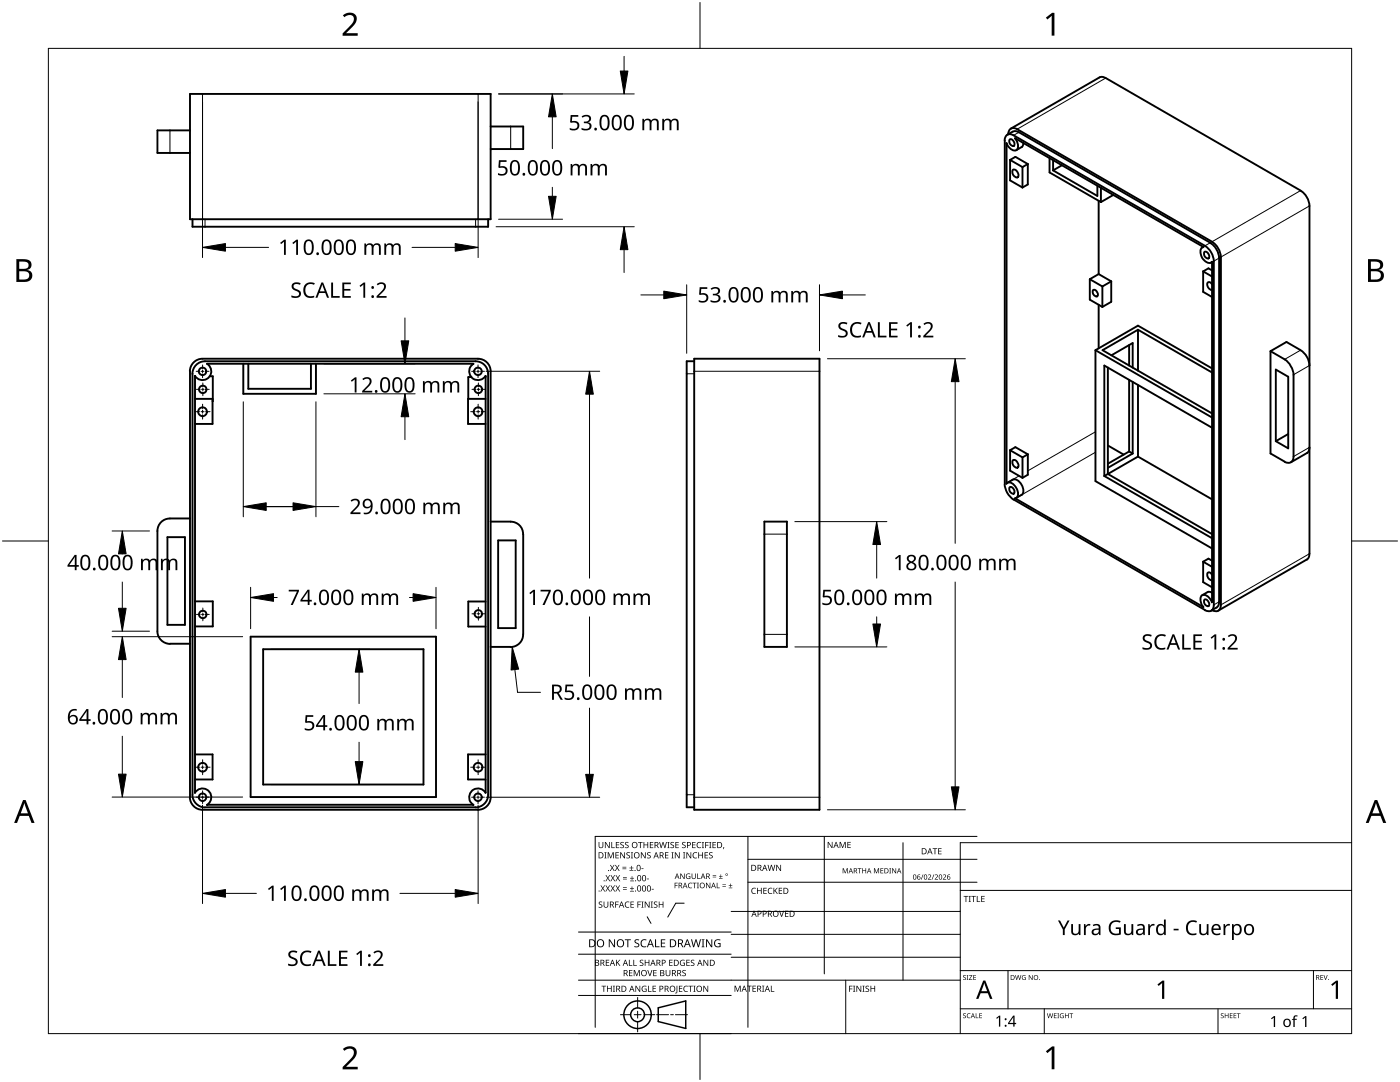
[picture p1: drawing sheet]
<svg xmlns="http://www.w3.org/2000/svg" width="279mm" height="216mm" viewBox="0 0 279 216" stroke-linecap="round" stroke-linejoin="round" font-family="sans-serif">
<g fill="none" stroke="#000" stroke-width=".38">
<path d="M37.9 18.7h60v25h-60zM220.6 15.6a1.18 1.18 0 0 0-1.2-.1l-17.7 10.2M220.7 15.6l38.9 22.4M37.9 26h-6.5v4.5h6.5M97.9 25.2h6.5v4.5h-6.5M200.5 28v68.6M201.5 27.8a.87 .87 0 0 1 .8 1.3 .87 .87 0 0 1-.8-1.3zM201.6 31.9v4.1l2.5 1.4M201.6 31.9l1-.6 2.5 1.4M201.6 31.9l2.5 1.4M202.1 26.3a1.11 1.11 0 0 1 1.2 .1M202.1 26.3l-1.1 .6"/>
<path d="M202.2 33.9a1.02 1.02 0 0 1 .9 1.5 1.02 1.02 0 0 1-.9-1.5zM202.3 27a1.09 1.09 0 0 0-1.3-.1 1.09 1.09 0 0 0-.5 1.1M202.3 27l38.2 22M202.6 27.6l.2 .4a1.58 1.58 0 0 1 0 2 1.81 1.81 0 0 1-1.9-1.4v67.8M202.6 27.6l37.5 21.7-.2 .1M203 25.8a1.1 1.1 0 0 0-1.3-.1 1.1 1.1 0 0 0-.5 1.1M203 25.8l38.9 22.4M203.4 26.4l38.1 22M203.9 29.3l-1.1 .7M204.1 33.3v4.1M204.2 28.6v.3l-.3 .5M205.1 32.7l-1 .6"/>
<path d="M205.1 32.7v4.1l-1 .6M209.5 31.5v2.9l10.2 5.9M210.2 34l8.8 5.1v-2M210.2 32v2M211.9 33l-1.7 1M219.7 37.5v2.8M222.2 38.9l-2.5 1.4M259.5 38.1a3.8 3.8 0 0 1 1.8 3v69.4a1.38 1.38 0 0 1-.5 1.2M38.4 43.7v1.5h59v-1.5M217.5 55.7l2.5 1.5M217.5 55.7v4.1l2.5 1.4M218.2 57.9a.85 .85 0 0 1 .7 1.2l-.1 .1a.89 .89 0 0 1-.6-1.3z"/>
<path d="M219.3 54.7l-1.8 1M219.3 40.1v14.6M219.3 54.7l2.5 1.4M220 57.2v4M221.8 56.1l-1.8 1.1M221.8 56.1v4.1l-1.8 1M240.1 54.2v4l1.8 1.1M240.1 54.2l1.8 1M240.1 49.3h.1M240.2 49.3a.64 .64 0 0 0-.6 .7 2.31 2.31 0 0 0 1.8 2.5l.5-.2M240.4 50.2a.87 .87 0 0 1 .8 1.4 .87 .87 0 0 1-.8-1.4zM240.5 49.1a3.8 3.8 0 0 1 1.7 3v68.6"/>
<path d="M241.5 48.5a3.8 3.8 0 0 1 1.8 3M241.9 48.3a3.8 3.8 0 0 1 1.7 3M241.9 56.7a.52 .52 0 0 0-.9-.2l.1 .8 .4 .4 .4 .2M241.9 54l-.7-.5-1.1 .7M241.9 52.3l-.2 .1M241.9 52.3v67.8M243.3 51.5v68.6M243.7 51.3v69.4M37.9 74.1v85M38.9 75.1v-.1a1.75 1.75 0 0 0 2.7 .3 1.75 1.75 0 0 0-.3-2.7h53.2a1.76 1.76 0 0 0-.3 2.7 1.76 1.76 0 0 0 2.7-.3v.1M38.9 79.6h3.5v5h-3.5M38.9 75.1v83"/>
<path d="M39 75.1h-.1M40.4 71.6a2.53 2.53 0 0 0-2.5 2.5M40.4 71.6h55a2.51 2.51 0 0 1 2.5 2.5v85M41.9 75.1h.6l-.1 5M48.6 72.6v6h14.5v-6M49.6 72.6v5h12.5v-5M94.1 75.2h-.6v4.4M96.9 75.2h-.2M96.9 79.6h-3.5v5h3.5M96.9 75.1v83M97.4 74.6a2.47 2.47 0 0 0-2.5-2.5h-54a2.53 2.53 0 0 0-2.5 2.5v84M97.4 74.6v84"/>
<path d="M138.5 72.1h-1.5v89h1.5M138.5 71.6h25v90h-25zM218.6 69.9l8.5-4.9 14.8 8.5M218.6 69.9l23.3 13.4M218.6 69.9v26.1l23.3 13.4M219.3 60.8v8.7M221.1 73.3v21.3M221.8 70.9l4.2-2.5v4.9M225.3 68.9v4M225.3 75.8v14.3M226 76.2v14.3M227.1 65.8l-7.1 4.1 21.9 12.6"/>
<path d="M227.1 65.8l14.8 8.5M227.1 65.8v8.2M227.1 76.8v14.3M253.6 70.1v20.4l2.8 1.6M253.6 70.1l2.8 1.6M254.6 73.7l2.5 1.5v14.3l-2.5-1.5zM256.4 71.7a4.3 4.3 0 0 1 1.8 3.1l-.1 16.3a1.11 1.11 0 0 1-.5 1.1 1.11 1.11 0 0 1-1.2 0M259.5 69.9a3.8 3.8 0 0 1 1.8 3M259.6 69.9l-2.9-1.7-3.1 1.9M200.5 96.6a4.1 4.1 0 0 0 1.8 3.1M200.9 96.4v.1a.67 .67 0 0 1 .9-.2 2.51 2.51 0 0 1 1.3 2.8l-.5 .4M201.1 96.3l1-.6a1.8 1.8 0 0 1 2 1.5 1.28 1.28 0 0 1-.2 1.6"/>
<path d="M201.5 97.2a.87 .87 0 0 1 .8 1.3 .87 .87 0 0 1-.8-1.3zM201.6 89.8l1-.6 2.5 1.5M201.6 89.8v4.1l2.5 1.4M201.6 89.8l2.5 1.5M202.2 91.8a1 1 0 0 1 .9 1.5 1 1 0 0 1-.9-1.5zM202.3 99.7l38.2 22M202.6 99.5l37.5 21.6M203.9 98.7l-1.1 .6M204.1 91.3v4M205.1 90.7v4l-1 .6M205.1 90.7l-1 .6M220.4 95l21.5 12.4"/>
<path d="M221.1 94.6l20.8 12M221.1 94.6l-.7 .4M221.1 88.9l3.2 1.8M225.3 90.1l-4.2 2.4M225.3 90.1l.7 .4M226 90.5l-4.9 2.9M227.1 91.1l14.8 8.5M227.1 91.1l-6 3.5M241.9 85.4l-21.5-12.5v22.1M257.1 86.6l-2.5 1.4M261.3 89.3a1.26 1.26 0 0 1-.5 1.1l-3.2 1.8M33.4 107.2h3.5v17.5h-3.5z"/>
<path d="M33.9 103.5a2.49 2.49 0 0 0-2.5 2.5v20M33.9 103.5h4M38.9 120h3.6v5h-3.6M97.9 104.1h4M99.4 107.8h3.5v17.5h-3.5zM101.9 104.1a2.45 2.45 0 0 1 2.5 2.5M104.4 106.6v20M152.5 104.1h4.5v25h-4.5zM240.1 112.1v4.1l1.8 1M240.1 112.1l1.8 1M240.4 119.6a.89 .89 0 0 1 .8 1.3 .87 .87 0 0 1-.8-1.3zM241.9 118.3l-.6-.2-1.4 .7"/>
<path d="M241.9 114.6a.52 .52 0 0 0-.9-.2l-.1 .2a1.11 1.11 0 0 0 1 1.2M241.9 111.9l-.7-.4-1.1 .6M260.8 111.6l-17.7 10.2M31.4 126a2.54 2.54 0 0 0 2.5 2.5h4M50 127h37v32h-37zM52.5 129.5h32v27h-32zM96.9 120h-3.4v5h3.4M97.9 129.1h4M104.4 126.6a2.5 2.5 0 0 1-2.5 2.5M240.1 121.1l.1 .1M241.9 120.1l-.2-.3a1.58 1.58 0 0 0-1.8-1 1.84 1.84 0 0 0 .3 2.4M242.2 120.7a1.08 1.08 0 0 1-.5 1.2 1.08 1.08 0 0 1-1.2-.1"/>
<path d="M243.3 120.1a1.24 1.24 0 0 1-.5 1.1l-1.1 .6M243.6 120.7a1.06 1.06 0 0 1-.5 1.2 1.06 1.06 0 0 1-1.2-.1M37.9 159.1a2.55 2.55 0 0 0 2.5 2.5M38.4 158.6a2.58 2.58 0 0 0 2.5 2.5h54a2.47 2.47 0 0 0 2.5-2.5M38.9 158.1v.1a1.76 1.76 0 0 1 2.8-.3 1.76 1.76 0 0 1-.4 2.7h53.2a1.76 1.76 0 0 1-.4-2.7 1.76 1.76 0 0 1 2.8 .3v-.1M38.9 150.5h3.5v5h-3.5M96.9 150.5h-3.5v5h3.5M97.9 159.1a2.51 2.51 0 0 1-2.5 2.5h-55"/>
<circle cx="40.4" cy="74.1" r=".74"/>
<circle cx="40.5" cy="77.7" r=".74"/>
<circle cx="95.4" cy="74.1" r=".76"/>
<circle cx="95.4" cy="77.7" r=".74"/>
<circle cx="40.4" cy="82.2" r=".87"/>
<circle cx="95.4" cy="82.2" r=".87"/>
<circle cx="40.5" cy="122.6" r=".74"/>
<circle cx="95.4" cy="122.5" r=".74"/>
<circle cx="40.4" cy="153.1" r=".86"/>
<circle cx="40.4" cy="159.1" r=".76"/>
<circle cx="95.4" cy="159.1" r=".75"/>
<circle cx="95.4" cy="153.1" r=".86"/>
</g>
<g fill="none" stroke="#000" stroke-width=".2">
<path d="M40.4 18.7v25M95.4 18.7v25M220.7 15.6l-17.7 10.2M33.9 26v4.5M101.9 25.2v4.5M200.9 28.6h.1M203.4 26.4l-1.1 .6M259.6 38l-17.7 10.2M40.9 43.7v1.5M94.9 43.7v1.5M241.5 48.4l-1 .6M243.3 51.5l-1.1 .6"/>
<path d="M261.3 41.1l-17.6 10.2M137 74.6h1.5M138.5 74.1h25M259.6 69.9l-3.2 1.8M261.3 72.9l-3.1 1.9M203.4 95l-2.5 1.4M218.6 90.2l-16 9.3M218.6 86.2l-13.5 7.8M261.3 89.3l-3.1 1.8M157 106.6h-4.5M261.3 110.5l-17.6 10.2M152.5 126.6h4.5"/>
<path d="M240.1 121.1h.1M243.3 120.1l-1.1 .6M138.5 158.6h-1.5M163.5 159.1h-25"/>
</g>
<path d="M9.7 9.7h260v196.5h-260z" fill="none" stroke="#000" stroke-width=".2"/>
<path d="M139.7 .5v9.2M.5 108h9.2M269.7 108h9.2M139.7 206.2v9.2" fill="none" stroke="#000" stroke-width=".2"/>
<g fill="#000">
<path d="M68.4 3.1a1.64 1.64 0 0 1 2.8 .4 2.52 2.52 0 0 1-1.2 2.2l-.9 .9h2.3v.5h-3v-.4l1.2-1.2a1.95 1.95 0 0 0 .9-2.2 1.23 1.23 0 0 0-1.8 .1zM208.7 3.5l1.3-.9h.4v4.5h-.5v-4l-.9 .8zM68.4 209.3a1.64 1.64 0 0 1 2.8 .4 2.52 2.52 0 0 1-1.2 2.2l-.9 1h2.3v.5h-3v-.5l1.2-1.2a1.95 1.95 0 0 0 .9-2.1 1.23 1.23 0 0 0-1.8 .1zM208.7 209.8l1.3-1h.4v4.6h-.5v-4l-.9 .7z"/>
<path d="M3.3 51.7h1.3a1.28 1.28 0 0 1 1.7 1.3 1.04 1.04 0 0 1-.9 .9 1.23 1.23 0 0 1 1 1.5 1.23 1.23 0 0 1-1.5 .9h-1.6zM3.8 54.1v1.7h1a.86 .86 0 0 0 1-.9 .86 .86 0 0 0-1.1-.8zM3.8 52.2v1.4h.9a.78 .78 0 0 0 1-.7 .78 .78 0 0 0-1.1-.7z"/>
<path d="M273 51.7h1.3a1.28 1.28 0 0 1 1.7 1.3 1.04 1.04 0 0 1-.8 .9 1.23 1.23 0 0 1 1 1.5 1.23 1.23 0 0 1-1.6 .9h-1.6zM273.6 54.1v1.7h.9a.86 .86 0 0 0 1.1-.9 .86 .86 0 0 0-1.1-.8zM273.6 52.2v1.4h.8a.78 .78 0 0 0 1-.7 .78 .78 0 0 0-1.1-.7z"/>
<path d="M4.6 159.6h.5l1.8 4.6h-.6l-.6-1.4h-1.8l-.5 1.4h-.6zM4.8 160.2l-.7 2.1h1.5z"/>
<path d="M274.3 159.6h.6l1.7 4.6h-.6l-.5-1.4h-1.8l-.6 1.4h-.5zM274.6 160.2l-.7 2.1h1.4z"/>
</g>
<g fill="none" stroke="#000" stroke-width=".2">
<path d="M149.3 171.5h45.7M149.3 176h45.7M149.3 166.9v38.1M164.5 166.9v27.4M180.2 168.1v27.5M191.6 177.7h78.1M195 166.9h-76.2v38.1M269.7 168.1h-78.1v38.1M115.4 198.6h30.5M115.4 195.6h76.2M115.4 190.4h30.5M115.4 186h30.5"/>
<path d="M127.3 199v2.1M129.2 182.9l.7 1.4M136.5 180.2h-1.6l-1.6 2.8M145.9 181.9h45.7M145.9 186.4h45.7M145.9 191h45.7M168.8 195.6v10.6M191.6 193.7h78.1M201.2 193.7v7.6M262.1 193.7v7.6M115.4 206.2h30.5M123.8 202.5h2.1"/>
<path d="M126.6 202.5h1.3M127.3 201.8v1.4M127.3 203.8v2.1M128.6 202.5h2.1M131 202.5h2.4M133.8 202.5h.6M134.8 202.5h2.4M191.6 201.3h78.1M208.4 201.3v4.9M243.1 201.3v4.9"/>
</g>
<g fill="#000">
<path d="M119.5 168h.1v.8a.32 .32 0 0 0 .3 .3 .32 .32 0 0 0 .3-.3v-.8h.2v.8a.47 .47 0 0 1-.5 .4 .47 .47 0 0 1-.4-.4zM119.8 176.7h.2l.3 .5 .3-.5h.2l-.4 .6 .4 .6h-.2l-.3-.5-.3 .5h-.2l.4-.6zM120.6 170.1h.4l-.1 .1v1l.1 .1h-.4l.2-.1v-1zM120.5 179.9h.1v.8a.32 .32 0 0 0 .3 .3 .32 .32 0 0 0 .3-.3v-.8h.2v.8a.47 .47 0 0 1-.5 .4 .47 .47 0 0 1-.4-.4zM120.7 168h.2l.6 1v-1h.2v1.2h-.2l-.6-1v1h-.2zM120.8 176.7h.2l.3 .5 .3-.5h.2l-.4 .6 .4 .6h-.2l-.3-.5-.3 .5h-.2l.4-.6zM120.8 174.6h.2l.3 .5 .3-.5h.2l-.4 .6 .4 .6h-.2l-.3-.5-.3 .5h-.2l.4-.6zM121.3 170.1h.2l.4 1 .4-1h.2v1.2h-.2l.1-1.1-.5 1.1h-.1l-.4-1.1v1.1h-.1zM122 168h.2v1.1h.5v.1h-.7zM121.7 172.6h.2l.3 .5 .3-.5h.1l-.3 .6 .4 .6h-.2l-.3-.5-.3 .5h-.2l.4-.6zM121.8 176.7h.2l.3 .5 .3-.5h.2l-.4 .6 .4 .6h-.2l-.3-.5-.3 .5h-.2l.4-.6zM121.8 174.6h.2l.3 .5 .3-.5h.2l-.4 .6 .4 .6h-.2l-.3-.5-.3 .5h-.2l.4-.6z"/>
<path d="M122.8 170.1h.7v.1h-.5v.4h.5v.1h-.5v.4h.5v.2h-.7zM122.9 168h.7v.1h-.5v.4h.5v.2h-.5v.4h.5v.1h-.7zM122.7 172.6h.2l.3 .5 .3-.5h.1l-.3 .6 .4 .6h-.2l-.3-.5-.3 .5h-.2l.4-.6zM122.8 176.7h.2l.3 .5 .3-.5h.1l-.3 .6 .4 .6h-.2l-.3-.5-.3 .5h-.2l.4-.6zM122.8 174.6h.2l.3 .5 .3-.5h.2l-.4 .6 .4 .6h-.2l-.3-.5-.3 .5h-.2l.4-.6zM124.2 173.3h.8v.1h-.8zM124.2 173h.8v.1h-.8zM124.3 177.4h.8v.1h-.8zM124.3 177.1h.8v.1h-.8zM124.3 175.4h.8v.1h-.8zM124.3 175h.8v.1h-.8zM123.8 168.1l.5-.1 .2 .1v.1a.25 .25 0 0 0-.4-.1 .25 .25 0 0 0 0 .4 .42 .42 0 0 1 .4 .5 .42 .42 0 0 1-.7 .2v-.2l.1 .1a.27 .27 0 0 0 .5-.2 .27 .27 0 0 0-.4-.3l-.2-.2z"/>
<path d="M123.8 170.1h.1l.7 1v-1h.1v1.2h-.1l-.7-1v1h-.1zM124.8 168.1l.4-.1 .2 .1v.1a.25 .25 0 0 0-.4-.1 .25 .25 0 0 0 0 .4 .42 .42 0 0 1 .5 .5 .42 .42 0 0 1-.7 .2l-.1-.2 .2 .1a.27 .27 0 0 0 .4-.2 .27 .27 0 0 0-.3-.3l-.3-.2zM125.6 173.7h.8v.1h-.8zM125.7 177.8h.8v.1h-.8zM125.7 175.7h.8v.1h-.8zM125.1 170.2l.4-.2 .2 .1v.1a.25 .25 0 0 0-.4-.1 .25 .25 0 0 0 0 .4l.4 .2v.3l-.2 .3-.5-.1v-.1h.2a.27 .27 0 0 0 .4-.1 .27 .27 0 0 0-.4-.3l-.2-.2zM126 172.8h.1v.3h.3v.2h-.3v.3h-.1v-.3h-.4v-.2h.4zM126.1 176.9h.1v.3h.3v.1h-.3v.4h-.1v-.4h-.4v-.1h.4zM126.1 174.8h.1v.4h.3v.1h-.3v.3h-.1v-.3h-.4v-.1h.4zM125.9 170.1h.4l-.1 .1v1l.1 .1h-.4l.1-.1v-1zM127.3 168h.9v.1h-.3v1.1h-.2v-1.1h-.4zM128 173.3h.4v.1h-.4z"/>
<path d="M127.9 170.1h.2l.6 1v-1h.2v1.2h-.2l-.7-1v1h-.1zM129.1 175.3h.4v.2h-.4zM128.4 168h.2v.5h.6v-.5h.2v1.2h-.2v-.5h-.6v.5h-.2zM129.2 170.2l.4-.2 .3 .1-.1 .1a.25 .25 0 0 0-.4-.1 .25 .25 0 0 0 0 .4l.4 .2 .1 .3-.3 .3-.5-.1v-.1h.2a.27 .27 0 0 0 .4-.1 .27 .27 0 0 0-.3-.3l-.3-.2zM130.1 177.4h.4v.1h-.4zM129.7 168h.7v.1h-.6v.4h.5v.2h-.5v.4h.6v.1h-.7zM131.6 168h.1l.3 1 .2-1h.2l.3 1 .2-1h.2l-.3 1.2h-.2l-.3-1-.3 1h-.1zM132.7 170.1h.7v.1h-.5v.4h.5v.1h-.5v.4h.5v.2h-.7zM133.2 168h.4l-.1 .1v1l.1 .1h-.4l.1-.1v-1zM134 170.1h.4l-.1 .1v1l.1 .1h-.4l.1-.1v-1zM133.9 168.1l.4-.1 .2 .1v.1a.25 .25 0 0 0-.4-.1 .25 .25 0 0 0 0 .4 .42 .42 0 0 1 .4 .5 .42 .42 0 0 1-.7 .2v-.2l.1 .1a.27 .27 0 0 0 .5-.2 .27 .27 0 0 0-.4-.3l-.2-.2zM134.6 176.1h.6v.2h-.4v.3h.4v.2h-.4v.4h-.2z"/>
<path d="M134.8 168h.7v.1h-.6v.4h.5v.2h-.5v.4h.6v.1h-.7zM134.7 170.1h.2l.6 1v-1h.1v1.2h-.1l-.7-1v1h-.1zM135.8 174.3h.1l.6 .9v-.9h.1v1.1h-.1l-.6-.9v.9h-.1zM136.3 170.1h.5l-.2 .1v1l.2 .1h-.5l.2-.1v-1zM136.2 168.1l.4-.1 .2 .1v.1a.25 .25 0 0 0-.4-.1 .25 .25 0 0 0 0 .4 .4 .4 0 0 1 .5 .3 .4 .4 0 0 1-.3 .5 .4 .4 0 0 1-.5-.3l.2 .1a.27 .27 0 0 0 .4-.2 .27 .27 0 0 0-.4-.3l-.2-.2zM137 174.4l.5-.1h.3l-.1 .2a.45 .45 0 0 0-.7 .3 .45 .45 0 0 0 .6 .5v-.4h-.2v-.1h.4v.6a.6 .6 0 0 1-.8-.2 .6 .6 0 0 1 0-.8zM137.4 176.3l.4-.2 .3 .1v.1l-.3-.1a.44 .44 0 0 0-.3 .6 .44 .44 0 0 0 .6 .3 .52 .52 0 0 1-.8-.1 .52 .52 0 0 1 .1-.7zM137 170.1h.2l.6 1v-1h.2v1.2h-.2l-.7-1v1h-.1zM138.2 176.1h.8v.2h-.3v.9h-.2v-.9h-.3zM138.4 170.2l.4-.2 .3 .1v.1a.49 .49 0 0 0-.7 .5 .49 .49 0 0 0 .7 .4 .52 .52 0 0 1-.7 .1 .52 .52 0 0 1-.2-.6zM138.1 168h.7v.1h-.5v.4h.5v.2h-.5v.4h.5v.1h-.7zM138 174.3h.2v.7a.28 .28 0 0 0 .3 .3 .28 .28 0 0 0 .2-.3v-.7h.2v.7a.42 .42 0 0 1-.4 .4 .42 .42 0 0 1-.5-.4z"/>
<path d="M139.2 174.3h.1v1h.5v.1h-.6zM139.1 176.1h.4l-.1 .1v.9l.1 .1h-.4l.1-.1v-.9zM139.2 168.2l.4-.2 .3 .1v.1a.49 .49 0 0 0-.7 .4 .49 .49 0 0 0 .7 .5 .52 .52 0 0 1-.7 0 .52 .52 0 0 1-.2-.6zM139.4 170.1h.1v.5h.6v-.5h.2v1.2h-.2v-.6h-.6v.6h-.1zM140.1 168h.4l-.1 .1v1l.1 .1h-.4l.1-.1v-1zM140.7 168h.7v.1h-.5v.5h.5v.1h-.5v.5h-.2zM140.6 170.1h.7v.1h-.5v.4h.5v.1h-.5v.4h.5v.2h-.7zM140.9 176.1h.2l.5 .9v-.9h.2v1.1h-.2l-.6-.9v.9h-.1zM141.5 168h.5l-.2 .1v1l.2 .1h-.5l.2-.1v-1zM142.2 175h.7v.1h-.7zM142.2 174.6h.7v.2h-.7zM141.6 170.2l.4-.2 .2 .1v.1a.25 .25 0 0 0-.4-.1 .25 .25 0 0 0 0 .4l.4 .2v.3l-.2 .3-.5-.1v-.1h.2a.27 .27 0 0 0 .4-.1 .27 .27 0 0 0-.4-.3l-.2-.2z"/>
<path d="M142.2 168h.7v.1h-.6v.4h.5v.2h-.5v.4h.6v.1h-.7zM143 176.1h.2v1h.5v.1h-.7zM143.5 175.3h.7v.1h-.7zM143.8 174.5h.1v.3h.3v.1h-.3v.3h-.1v-.3h-.3v-.1h.3zM144.2 176.8h.7v.1h-.7zM144.2 176.5h.7v.1h-.7zM144.4 169h.1l-.2 .4zM145.4 177.1h.8v.1h-.8zM145.7 176.3h.2v.3h.3v.1h-.3v.4h-.2v-.4h-.3v-.1h.3zM150.1 177.3l.3-.2 .5 .1-.1 .1h-.3a.49 .49 0 0 0-.4 .6 .49 .49 0 0 0 .7 .3 .52 .52 0 0 1-.6 .1 .52 .52 0 0 1-.3-.6zM151.1 177.2h.1v.5h.7v-.5h.1v1.2h-.1v-.6h-.7v.6h-.1zM152.3 177.2h.7v.1h-.5v.4h.5v.1h-.5v.4h.5v.2h-.7z"/>
<path d="M153.4 177.3l.3-.2 .4 .1v.1h-.3a.49 .49 0 0 0-.4 .6 .49 .49 0 0 0 .7 .3 .52 .52 0 0 1-.7 .1 .52 .52 0 0 1-.2-.6zM153.2 172.6h.1l.3 1 .3-1h.1l.3 1 .3-1h.1l-.3 1.2h-.2l-.2-1.1-.3 1.1h-.2zM154.4 177.2h.1v.6l.6-.6h.1l-.4 .5 .5 .7h-.2l-.5-.6-.1 .6h-.1zM154.9 172.6h.2l.6 1v-1h.2v1.2h-.2l-.7-1 .1 1h-.2zM155.4 177.2h.7v.1h-.5v.4h.5v.1h-.5v.4h.5v.2h-.7zM165.2 168h.2l.6 1v-1h.1v1.2h-.1l-.7-1v1h-.1zM167.6 168h.2l.4 1 .4-1h.2v1.2h-.2v-1.1l-.4 1.1h-.1l-.4-1.1v1.1h-.1zM168.2 173.2h.2l.3 .9 .3-.9h.2v1.1h-.1v-.9l-.5 .9-.3-.9v.9h-.1zM169.1 168h.7v.1h-.5v.4h.5v.1h-.5v.5h.5v.1h-.7zM171.2 173.2h.7v.2h-.3v.9h-.1v-.9h-.3zM172.1 173.2h.1v.5h.5v-.5h.2v1.1h-.2v-.5h-.5v.5h-.1zM174.4 173.2h.2l.3 .9 .3-.9h.2v1.1h-.1v-.9l-.4 .9-.4-.9v.9h-.1z"/>
<path d="M175.7 173.2h.6v.2h-.5v.3h.5v.1h-.5v.4h.5v.1h-.6zM177.5 173.2h.3l-.1 .1v.9l.1 .1h-.3l.1-.1v-.9zM178 173.2h.2l.5 .9v-.9h.1v1.1h-.1l-.6-.9 .1 .9h-.2zM184.2 174.5h.1l-.4 1h-.1zM185.2 174.6a.37 .37 0 0 1 .6 0 .37 .37 0 0 1-.2 .6l-.3 .2h.6v.1h-.7l.3-.4a.27 .27 0 0 0 .2-.3 .27 .27 0 0 0-.3-.2zM186.3 174.5h.2l-.4 1h-.2zM186.1 169.3h.9v.1h-.3v1.1h-.2v-1.1h-.4zM186.5 174.6a.37 .37 0 0 1 .6 0 .37 .37 0 0 1-.2 .6l-.2 .2h.5v.1h-.7l.3-.4a.27 .27 0 0 0 .3-.3 .27 .27 0 0 0-.4-.2zM187.2 169.3h.7v.1h-.5v.4h.5v.1h-.5v.4h.5v.2h-.7zM188.2 174.6a.37 .37 0 0 1 .6 0 .37 .37 0 0 1-.3 .6l-.2 .2h.5v.1h-.6l.2-.4a.27 .27 0 0 0 .3-.3 .27 .27 0 0 0-.4-.2zM192.3 178.8h.9v.1h-.3v1.1h-.2v-1.1h-.4zM193.3 178.8h.5l-.2 .1v1l.2 .1h-.5l.2-.1v-1z"/>
<path d="M193.8 178.8h1v.1h-.4v1.1h-.2v-1.1h-.4zM194.9 178.8h.2v1.1h.5v.1h-.7zM195.8 178.8h.7v.1h-.5v.4h.5v.1h-.5v.5h.5v.1h-.7zM119.5 180l.5-.1h.2v.2a.25 .25 0 0 0-.4-.1 .25 .25 0 0 0 0 .4 .4 .4 0 0 1 .4 .3 .4 .4 0 0 1-.2 .5 .4 .4 0 0 1-.5-.3l.1 .1a.27 .27 0 0 0 .5-.2 .27 .27 0 0 0-.4-.3l-.2-.2zM120 196.7h1v.1h-.4v1.1h-.2v-1.1h-.4zM120.9 191.5h.7v.1h-.5v.4h.4v.2h-.4v.4h.5v.1h-.7zM121.1 196.7h.2v.5h.6v-.5h.2v1.2h-.2v-.6h-.6v.6h-.2zM121.5 187.4h.2l.9 1.3v-1.3h.1v1.6h-.2l-.8-1.3v1.3h-.2zM122.3 196.7h.4l-.1 .1v1l.1 .1h-.4l.2-.1v-1zM122.8 179.9h.7v.1h-.6v.5h.5v.1h-.5v.5h-.1zM122.9 191.5h.2v.6l.5-.6h.2l-.5 .5 .5 .7h-.2l-.4-.6-.1 .6h-.2zM124.8 180l.4-.1 .4 .1-.1 .1-.2-.1a.49 .49 0 0 0-.4 .7 .49 .49 0 0 0 .7 .2 .52 .52 0 0 1-.7 .1 .52 .52 0 0 1-.2-.6z"/>
<path d="M124.7 187.4h1.2v.2h-.5v1.4h-.2v-1.4h-.5zM125.5 191.5h.2v1.1h.5v.1h-.7zM125.5 193.6h.7v.1h-.5v.4h.5v.1h-.5v.4h.5v.2h-.7zM126.4 191.5h.2v1.1h.5v.1h-.7zM125.8 179.9h.7v.1h-.5v.4h.5v.1h-.5v.5h.5v.1h-.7zM126.5 193.6h.2l.4 1 .4-1h.2v1.2h-.2v-1.1l-.4 1.1h-.1l-.4-1.1v1.1h-.1zM127.2 179.9h.7v.1h-.5v.5h.5v.1h-.5v.5h-.2zM126.7 187.6l.3-.2 .6 .1-.2 .1a.33 .33 0 0 0-.6 .2 .33 .33 0 0 0 .4 .4 .47 .47 0 0 1 .4 .6 .47 .47 0 0 1-.7 .2h-.3v-.2h.2a.35 .35 0 0 0 .6-.2 .35 .35 0 0 0-.5-.4l-.3-.2zM126.8 196.7h.2l.6 1v-1h.2v1.2h-.2l-.7-1 .1 1h-.2zM127.7 191.6l.5-.1 .2 .1v.1a.25 .25 0 0 0-.4-.1 .25 .25 0 0 0 0 .4l.4 .2v.3l-.2 .2h-.5v-.2l.1 .1a.27 .27 0 0 0 .5-.2 .27 .27 0 0 0-.4-.3l-.2-.2zM128 179.9h.4l-.1 .1v1l.1 .1h-.4l.1-.1v-1zM128 187.6l.6-.2 .4 .1v.2a.64 .64 0 0 0-1 .5 .64 .64 0 0 0 1 .6v.2a.83 .83 0 0 1-1.1-.3 .83 .83 0 0 1 .1-1.1z"/>
<path d="M128.2 196.8l.6-.1 .2 .1v.1a.5 .5 0 0 0-.8 .4 .5 .5 0 0 0 .7 .5v-.4h-.3v-.1h.4v.6a.66 .66 0 0 1-.8-.2 .66 .66 0 0 1 0-.9zM129.2 193.6h.1l.4 1 .3-1h.2l-.4 1.2h-.2zM129.3 196.7h.2v1.1h.5v.1h-.7zM128.7 191.5h.1v.5h.6v-.5h.2v1.2h-.2v-.5h-.6v.5h-.1zM128.7 179.9h.1l.7 1v-1h.1v1.2h-.1l-.7-1v1h-.1zM129.9 179.9h.4l-.1 .1v1l.1 .1h-.4l.1-.1v-1zM130.7 187.4h.2v1.4h.7v.2h-.9zM130.2 196.7h.7v.1h-.5v.4h.5v.1h-.5v.5h.5v.1h-.7zM130.4 193.6h.6v.1h-.5v.4h.5v.1h-.5v.4h.5v.2h-.6zM130.5 180l.5-.1h.2v.2a.25 .25 0 0 0-.4-.1 .25 .25 0 0 0 0 .4 .4 .4 0 0 1 .4 .3 .4 .4 0 0 1-.2 .5 .4 .4 0 0 1-.5-.3l.1 .1a.27 .27 0 0 0 .5-.2 .27 .27 0 0 0-.4-.3l-.2-.2zM131.5 179.9h.1v.5h.6v-.5h.2v1.2h-.2v-.6h-.6v.6h-.1zM131.9 187.4h.9v.2h-.7v.5h.6v.2h-.6v.5h.7v.2h-.9z"/>
<path d="M132.8 193.6h.2v.7a.32 .32 0 0 0 .3 .4 .32 .32 0 0 0 .3-.4v-.7h.2v.7a.47 .47 0 0 1-.5 .5 .47 .47 0 0 1-.5-.5zM133.5 191.5h.7v.1h-.5v.4h.5v.2h-.5v.4h.5v.1h-.7zM135 196.7h.2v1.3l-.1 .2h-.3l-.1-.1 .3-.2zM135.5 196.7h.7v.1h-.5v.4h.4v.1h-.4v.5h.5v.1h-.7zM135.8 191.7l.5-.2 .4 .1-.1 .1a.5 .5 0 0 0-.8 .4 .5 .5 0 0 0 .7 .5v-.4h-.2v-.1h.4v.6a.66 .66 0 0 1-.9-.1 .66 .66 0 0 1 0-.9zM136.2 193.7l.4-.2 .3 .1-.1 .1a.25 .25 0 0 0-.4-.1 .25 .25 0 0 0 0 .4 .42 .42 0 0 1 .5 .6 .42 .42 0 0 1-.7 .2l-.1-.2h.2a.27 .27 0 0 0 .5-.1 .27 .27 0 0 0-.4-.3l-.2-.2zM136.5 196.8l.5-.1 .3 .1-.1 .1a.49 .49 0 0 0-.7 .4 .49 .49 0 0 0 .8 .4 .52 .52 0 0 1-.7 .1 .52 .52 0 0 1-.2-.6zM137 191.5h.7v.1h-.6v.4h.5v.2h-.5v.4h.6v.1h-.7zM137.4 196.7h.9v.1h-.4v1.1h-.1v-1.1h-.4zM137.9 191.6l.4-.1 .3 .1-.1 .1a.25 .25 0 0 0-.4-.1 .25 .25 0 0 0 0 .4l.4 .2 .1 .3-.2 .2h-.6v-.2l.2 .1a.27 .27 0 0 0 .5-.2 .27 .27 0 0 0-.4-.3l-.2-.2zM138.4 196.7h.4l-.1 .1v1l.1 .1h-.4l.1-.1v-1zM137.9 187.4h.2l.3 1.4 .4-1.4h.2l.4 1.4 .3-1.4h.2l-.4 1.6h-.2l-.4-1.3-.4 1.3h-.2z"/>
<path d="M140 187.4h.6l-.2 .2v1.3l.2 .1h-.6l.2-.1v-1.3zM140.4 196.7h.1l.7 1v-1h.1v1.2h-.1l-.7-1v1h-.1zM140.4 191.5h.2l.6 1v-1h.1v1.2h-.1l-.7-1v1h-.1zM140.9 187.4h.2l.9 1.3v-1.3h.2v1.6h-.3l-.8-1.3v1.3h-.2zM142.7 187.6l.7-.2 .4 .1-.1 .2a.65 .65 0 0 0-1 .5 .65 .65 0 0 0 .9 .6v-.4h-.3v-.2h.5v.7a.86 .86 0 0 1-1.1-.1 .86 .86 0 0 1 0-1.2zM146.6 196.7h.2l.4 1 .4-1h.2v1.2h-.1v-1.1l-.4 1.1h-.2l-.4-1.1v1.1h-.1zM149.1 196.7h.9v.1h-.4v1.1h-.1v-1.1h-.4zM150.2 196.7h.7v.1h-.6v.4h.5v.1h-.5v.5h.6v.1h-.7zM152.1 196.7h.4l-.1 .1v1l.1 .1h-.4l.1-.1v-1zM153.8 196.7h.2v1.1h.5v.1h-.7zM155.5 181.7h.1l.4 1.1 .3-1.1h.2l-.4 1.2h-.2zM156.7 181.7h.6v.2h-.5v.3h.5v.2h-.5v.4h.5v.1h-.6z"/>
<path d="M169.5 196.7h.6v.1h-.5v.5h.5v.1h-.5v.5h-.1zM170.2 196.7h.5l-.2 .1v1l.2 .1h-.5l.2-.1v-1zM170.9 196.7h.2l.6 1v-1h.2v1.2h-.2l-.6-1v1h-.2zM172.1 196.7h.5l-.2 .1v1l.2 .1h-.5l.2-.1v-1zM172.8 196.8l.4-.1h.2v.2a.25 .25 0 0 0-.4-.1 .25 .25 0 0 0 0 .4l.4 .2 .1 .3-.3 .2h-.5v-.2l.2 .1a.27 .27 0 0 0 .4-.2 .27 .27 0 0 0-.3-.3l-.3-.2zM173.7 196.7h.2v.5h.6v-.5h.2v1.2h-.2v-.6h-.6v.6h-.2zM192.2 194.7l.4-.1h.2l-.1 .1a.24 .24 0 0 0-.3 0 .24 .24 0 0 0-.1 .3 .24 .24 0 0 0 .4 .1l.1 .1-.1 .3h-.4l-.1-.1a.24 .24 0 0 0 .3 .1 .24 .24 0 0 0 .1-.3l-.4-.3zM192.9 194.6h.4l-.1 .1v.7l.1 .1h-.4l.1-.1v-.7zM193.4 194.6h.6l-.5 .8h.6v.1h-.7l.5-.8h-.5zM194.2 194.6h.6v.1h-.4v.3h.4v.1h-.4v.3h.4v.1h-.6zM202.6 194.6h.1l.2 .8 .2-.8h.2l.2 .8 .2-.8h.1l-.2 .9h-.2l-.2-.8-.2 .8h-.2zM204.1 194.7l.3-.1h.3l-.1 .1a.4 .4 0 0 0-.6 .4 .4 .4 0 0 0 .6 .3v-.3l-.2-.1h.3v.5a.53 .53 0 0 1-.7-.1 .53 .53 0 0 1 .1-.7z"/>
<path d="M205.3 194.6h.2l.5 .8v-.8h.1v.9h-.2l-.5-.8v.8h-.1zM211.1 183.7h.4l.8 1.4 .8-1.4h.4l-1 1.8v1.1h-.4v-1.1zM213.8 184.4h.3v1.4a.59 .59 0 0 0 .8 .5 .59 .59 0 0 0 .4-.8v-1.1h.3v2.2h-.3v-.3a.84 .84 0 0 1-.9 .3 .84 .84 0 0 1-.6-.8zM216.3 184.4h.3l.1 .4 .4-.4h.5v.3h-.5l-.3 .3-.1 1.6h-.4zM221.7 184a1.87 1.87 0 0 1 1.9-.2l-.1 .3a1.2 1.2 0 0 0-1.8 .9 1.2 1.2 0 0 0 1.6 1.2v-.8h-.6v-.4h1v1.5a1.62 1.62 0 0 1-2.3-.7l-.1-.2a1.77 1.77 0 0 1 .4-1.6zM224.3 184.4h.4v1.4a.59 .59 0 0 0 .7 .5 .59 .59 0 0 0 .4-.8v-1.1h.4v2.2h-.3l-.1-.3a.84 .84 0 0 1-.9 .3 .84 .84 0 0 1-.6-.8zM229.1 184.4h.3l.1 .4 .4-.4h.5v.3h-.5l-.3 .3-.1 1.6h-.4zM231 196.4l1-.7h.4v3.6h-.5v-3.2l-.7 .6zM234.2 185.3h1v.3h-1zM237.1 184a1.63 1.63 0 0 1 1.8-.2l-.2 .3a1.14 1.14 0 0 0-1.4 .1 1.14 1.14 0 0 0-.2 1.4 1.11 1.11 0 0 0 1.7 .6v.3a1.5 1.5 0 0 1-1.8-.3 1.5 1.5 0 0 1-.2-1.9zM239.3 184.4h.4v1.4a.59 .59 0 0 0 .7 .5 .59 .59 0 0 0 .4-.8v-1.1h.4v2.2h-.3l-.1-.3a.84 .84 0 0 1-.9 .3 .84 .84 0 0 1-.6-.8zM244.2 184.4h.3v.4l.4-.4h.6l-.1 .3h-.5l-.3 .3-.1 1.6h-.3z"/>
<path d="M263.5 194.6h.6v.1h-.5v.3h.4v.1h-.4v.3h.5v.1h-.6zM264.1 194.6h.2l.2 .8 .3-.8h.2l-.4 .9h-.1zM265.7 196.4l1-.7h.3v3.6h-.4v-3.2l-.7 .6zM192.2 202.3l.4-.1h.2l-.1 .1a.24 .24 0 0 0-.3 0 .24 .24 0 0 0-.1 .3 .24 .24 0 0 0 .4 .1l.1 .2-.1 .2-.4 .1-.1-.2a.24 .24 0 0 0 .3 .1 .24 .24 0 0 0 .1-.3l-.4-.2zM193.1 202.3l.6-.1-.3 .1a.4 .4 0 0 0-.3 .5 .4 .4 0 0 0 .5 .2 .46 .46 0 0 1-.6 0 .46 .46 0 0 1 .1-.7zM194.7 202.2h.1v.8h.5v.2h-.6zM195.4 202.2h.6v.1h-.4v.3h.4v.1h-.4v.4h.4v.1h-.6zM198.8 203.1l.6-.4h.2v2.1h-.2v-1.9l-.5 .4zM209 202.2h.1l.2 .8 .2-.8h.1l.3 .8 .2-.8h.1l-.3 1h-.1l-.2-.9-.3 .9h-.1zM210.3 202.2h.6v.1h-.4v.3h.3v.1h-.3v.4h.4v.1h-.6zM211 202.2h.4l-.2 .1v.8l.2 .1h-.4l.1-.1v-.8zM211.6 202.3l.7-.1-.1 .1a.4 .4 0 0 0-.6 .4 .4 .4 0 0 0 .6 .3v-.2l-.2-.2h.3v.5a.53 .53 0 0 1-.7-.1 .53 .53 0 0 1 0-.7z"/>
<path d="M212.5 202.2h.2v.4h.5v-.4h.1v1h-.1v-.5h-.5v.5h-.2zM213.4 202.2h.8v.1h-.3v.9h-.2v-.9h-.3zM243.7 202.3l.3-.1h.2v.1a.24 .24 0 0 0-.3 0 .24 .24 0 0 0-.1 .3 .24 .24 0 0 0 .3 .1l.1 .2-.1 .2-.4 .1-.1-.2a.24 .24 0 0 0 .4 .1 .24 .24 0 0 0 0-.3l-.3-.2zM244.4 202.2h.2v.4h.5v-.4h.1v1h-.1v-.5h-.5v.5h-.2zM245.4 202.2h.6v.1h-.4v.3h.4v.1h-.4v.4h.4v.1h-.6zM246.2 202.2h.5v.1h-.4v.3h.4v.1h-.4v.4h.4v.1h-.5zM246.8 202.2h.8v.1h-.3v.9h-.2v-.9h-.3zM253.7 203.2l.6-.5h.2v2.2h-.3v-1.9l-.4 .4zM258.2 202.7l.3-.1h.5l-.1 .3-.4-.1-.1 .2v.3h.4v.2h-.4v1.4h-.3v-1.4h-.3l.3-.2zM259.9 203.2l.6-.5h.2v2.2h-.2v-1.9l-.5 .4z"/>
<path d="M119.5 170.1h.3a.55 .55 0 0 1 .6 .6 .56 .56 0 0 1-.6 .6h-.3zM119.6 170.2v.9h.2a.48 .48 0 0 0 .5-.4 .48 .48 0 0 0-.5-.5z"/>
<path d="M126 168.6a.61 .61 0 0 1 1.2 0 .61 .61 0 0 1-1.2 0zM126.4 168.2a.47 .47 0 0 0-.1 .7 .47 .47 0 0 0 .7 0v-.1a.45 .45 0 0 0 0-.5 .45 .45 0 0 0-.6-.1z"/>
<path d="M126.4 170.7a.61 .61 0 0 1 1.2 0 .61 .61 0 0 1-1.2 0zM126.8 170.3a.47 .47 0 0 0-.1 .7 .47 .47 0 0 0 .7 0v-.1a.45 .45 0 0 0 0-.6 .45 .45 0 0 0-.6 0z"/>
<path d="M127.2 172.7a.5 .5 0 0 1 .6 .1 .5 .5 0 0 1 0 .6 .44 .44 0 0 1-.5 .4 .44 .44 0 0 1-.2-.7zM127.3 172.8a.48 .48 0 0 0-.2 .5 .48 .48 0 0 0 .5 .3l.1-.7-.2-.2z"/>
<path d="M127.3 176.7a.44 .44 0 0 1 .5 .1 .44 .44 0 0 1 .2 .5 .46 .46 0 0 1-.5 .6 .46 .46 0 0 1-.3-.7zM127.4 176.9l-.1 .4a.31 .31 0 0 0 .3 .5 .31 .31 0 0 0 .2-.5l-.1-.4z"/>
<path d="M127.3 174.7a.51 .51 0 0 1 .6 .1 .51 .51 0 0 1 .1 .6 .44 .44 0 0 1-.6 .4 .44 .44 0 0 1-.2-.6zM127.4 174.8l-.1 .1a.48 .48 0 0 0 .4 .8 .53 .53 0 0 0 .2-.5 .53 .53 0 0 0-.5-.4z"/>
<path d="M128.3 176.7a.44 .44 0 0 1 .5 .1 .44 .44 0 0 1 .1 .5 .46 .46 0 0 1-.4 .6 .46 .46 0 0 1-.4-.7zM128.4 176.9l-.1 .4a.31 .31 0 0 0 .2 .5 .31 .31 0 0 0 .3-.5l-.1-.4z"/>
<path d="M128.3 174.7a.51 .51 0 0 1 .6 .1 .51 .51 0 0 1 0 .6 .44 .44 0 0 1-.6 .4 .44 .44 0 0 1-.2-.6zM128.4 174.8l-.1 .1a.48 .48 0 0 0 .4 .8 .53 .53 0 0 0 .1-.5 .53 .53 0 0 0-.4-.4z"/>
<path d="M129.3 176.7a.44 .44 0 0 1 .5 .1 .44 .44 0 0 1 .1 .5 .46 .46 0 0 1-.5 .6 .46 .46 0 0 1-.3-.7zM129.3 176.9l-.1 .4a.31 .31 0 0 0 .3 .5 .31 .31 0 0 0 .3-.5l-.1-.4z"/>
<path d="M130.6 168h.4a.35 .35 0 0 1 .4 .2 .35 .35 0 0 1-.2 .5l.3 .5h-.2l-.3-.5h-.2v.5h-.2zM130.8 168.1v.5h.2a.23 .23 0 0 0 .3-.2 .23 .23 0 0 0-.3-.3z"/>
<path d="M130.9 170.1h.1l.5 1.2h-.2l-.1-.4h-.5l-.1 .4h-.2zM130.9 170.2l-.1 .6h.3z"/>
<path d="M131.7 170.1h.3a.35 .35 0 0 1 .4 .2 .35 .35 0 0 1-.2 .4l.3 .6h-.2l-.2-.5h-.3v.5h-.1zM131.8 170.2v.4h.2a.23 .23 0 0 0 .3-.2 .23 .23 0 0 0-.3-.2z"/>
<path d="M135.1 174.3h.1l.4 1.1h-.1l-.2-.3h-.4l-.1 .3h-.2zM135.1 174.4l-.1 .5h.3z"/>
<path d="M135.4 176.1h.3a.31 .31 0 0 1 .4 .3 .31 .31 0 0 1-.2 .3l.3 .5h-.1l-.3-.4h-.2v.4h-.2zM135.6 176.3v.4h.1a.21 .21 0 0 0 .3-.2 .21 .21 0 0 0-.3-.2z"/>
<path d="M136.7 176.1h.1l.4 1.1h-.1l-.2-.3h-.4l-.1 .3h-.2zM136.7 176.3l-.1 .5h.3z"/>
<path d="M137.1 168h.3a.41 .41 0 0 1 .5 .5 .41 .41 0 0 1-.6 .3v.4h-.2zM137.3 168.1v.5a.29 .29 0 0 0 .4-.2 .29 .29 0 0 0-.4-.3z"/>
<path d="M140.2 174.3h.2l.4 1.1h-.2l-.1-.3h-.4l-.1 .3h-.2zM140.3 174.4l-.2 .5h.4z"/>
<path d="M139.6 176.7a.55 .55 0 0 1 1.1 0 .55 .55 0 0 1-1.1 0zM139.9 176.3l-.1 .4a.41 .41 0 0 0 .5 .3 .41 .41 0 0 0 .3-.4 .41 .41 0 0 0-.5-.4z"/>
<path d="M140.9 174.3h.3a.31 .31 0 0 1 .4 .2 .31 .31 0 0 1-.2 .4l.3 .5h-.1l-.3-.5h-.2v.5h-.2zM141.1 174.4v.4h.1a.21 .21 0 0 0 .3-.2 .21 .21 0 0 0-.3-.2z"/>
<path d="M142.3 176.1h.2l.4 1.1h-.2l-.1-.3h-.4l-.2 .3h-.1zM142.4 176.3l-.2 .5h.4z"/>
<path d="M143.1 168h.4a.61 .61 0 0 1 .6 .6 .61 .61 0 0 1-.6 .6h-.4zM143.3 168.1v1h.2a.43 .43 0 0 0 .5-.5 .41 .41 0 0 0-.5-.5z"/>
<path d="M144.8 174.5a.25 .25 0 0 1 .5 0 .25 .25 0 0 1-.5 0zM144.9 174.5a.15 .15 0 0 0 .3 0 .15 .15 0 0 0-.3 0z"/>
<path d="M149.9 172.6h.4a.61 .61 0 0 1 .6 .6 .61 .61 0 0 1-.6 .6h-.4zM150.1 172.7v1h.2a.48 .48 0 0 0 .5-.5 .48 .48 0 0 0-.5-.5z"/>
<path d="M151.2 172.6h.3a.35 .35 0 0 1 .4 .2 .35 .35 0 0 1-.2 .4l.4 .6h-.2l-.3-.5h-.3v.5h-.1zM151.3 172.7v.5h.2a.23 .23 0 0 0 .3-.3 .23 .23 0 0 0-.3-.2z"/>
<path d="M152.6 172.6h.1l.5 1.2h-.2l-.1-.4h-.5l-.2 .4h-.1zM152.6 172.7l-.2 .6h.4z"/>
<path d="M156.4 177.2h.3a.55 .55 0 0 1 .6 .5 .56 .56 0 0 1-.6 .7h-.3zM156.5 177.3v.9h.2a.43 .43 0 0 0 .5-.4 .41 .41 0 0 0-.5-.5z"/>
<path d="M166.8 168h.1l.5 1.2h-.2l-.1-.4h-.5l-.1 .4h-.2zM166.9 168.1l-.2 .6h.3z"/>
<path d="M169.7 173.2h.2l.4 1.1h-.2l-.1-.4h-.4l-.1 .4h-.2zM169.8 173.4l-.2 .4h.4z"/>
<path d="M170.4 173.2h.3a.29 .29 0 0 1 .3 .2 .29 .29 0 0 1-.2 .4l.3 .5h-.1l-.3-.5h-.2v.5h-.1zM170.5 173.4v.3h.2a.2 .2 0 0 0 .2-.2 .2 .2 0 0 0-.2-.1z"/>
<path d="M173.4 173.2h.1l.4 1.1h-.1l-.1-.4h-.5l-.1 .4h-.1zM173.4 173.4l-.1 .4h.3z"/>
<path d="M176.5 173.2h.3a.46 .46 0 0 1 .5 .5 .47 .47 0 0 1-.5 .6h-.3zM176.6 173.4v.8l.4-.1 .2-.2v-.4z"/>
<path d="M179.4 173.2h.1l.4 1.1h-.1l-.2-.4h-.4l-.1 .4h-.1zM179.4 173.4l-.1 .4h.3z"/>
<path d="M182.3 174.6h.4l.2 .5a.38 .38 0 0 1-.5 .4 .38 .38 0 0 1-.2-.6zM182.4 174.6l-.1 .2a.38 .38 0 0 0 .3 .6 .41 .41 0 0 0 .2-.5 .41 .41 0 0 0-.4-.3z"/>
<path d="M183.2 174.6l.4-.1-.3 .2-.1 .3a.33 .33 0 0 1 .5 .1 .33 .33 0 0 1-.3 .5 .33 .33 0 0 1-.4-.4zM183.2 175.2a.22 .22 0 0 0 .4 0 .22 .22 0 0 0-.4 0z"/>
<path d="M184 169.3h.3a.61 .61 0 0 1 .6 .6 .61 .61 0 0 1-.6 .6h-.3zM184.1 169.4v.9h.2a.43 .43 0 0 0 .5-.4 .41 .41 0 0 0-.5-.5z"/>
<path d="M184.5 174.6l.1-.1a.51 .51 0 0 1 .4 .5 .51 .51 0 0 1-.4 .5l-.2-.4zM184.6 174.6l-.1 .2a.38 .38 0 0 0 .3 .6 .41 .41 0 0 0 .2-.5 .41 .41 0 0 0-.4-.3z"/>
<path d="M185.5 169.2h.1l.5 1.3h-.1l-.2-.4h-.5l-.1 .4h-.2zM185.6 169.4l-.2 .6h.4z"/>
<path d="M187.5 174.6l.1-.1a.51 .51 0 0 1 .4 .5 .51 .51 0 0 1-.5 .5l-.1-.4zM187.6 174.6l-.1 .2a.38 .38 0 0 0 .3 .6 .41 .41 0 0 0 .1-.5 .41 .41 0 0 0-.3-.3z"/>
<path d="M189.1 174.6l.5-.1-.4 .2-.1 .3a.33 .33 0 0 1 .5 .1 .33 .33 0 0 1-.2 .5 .33 .33 0 0 1-.4-.4zM189.1 175.2a.25 .25 0 0 0 .5 0 .25 .25 0 0 0-.5 0z"/>
<path d="M118.7 191.5h.4a.31 .31 0 0 1 .4 .2 .31 .31 0 0 1-.2 .4 .33 .33 0 0 1 .3 .4 .33 .33 0 0 1-.4 .2h-.5zM118.9 192.2v.4h.2a.23 .23 0 0 0 .3-.2 .23 .23 0 0 0-.3-.2zM118.9 191.6v.4h.2a.21 .21 0 0 0 .3-.2 .21 .21 0 0 0-.3-.2z"/>
<path d="M117.6 187.4h.5a.71 .71 0 0 1 .7 .8 .73 .73 0 0 1-.8 .8h-.4zM117.8 187.6v1.2h.2a.56 .56 0 0 0 .6-.6 .54 .54 0 0 0-.6-.6z"/>
<path d="M119.8 191.5h.4a.35 .35 0 0 1 .4 .3 .35 .35 0 0 1-.2 .4l.3 .5h-.2l-.3-.5h-.2v.5h-.2zM120 191.6v.5h.2a.23 .23 0 0 0 .3-.2 .23 .23 0 0 0-.3-.3z"/>
<path d="M119.3 187.6a.74 .74 0 0 1 .9-.1 .74 .74 0 0 1 .4 .7 .77 .77 0 0 1-1.1 .8 .77 .77 0 0 1-.3-1.3zM119.5 187.7l-.2 .5a.56 .56 0 0 0 .7 .6 .56 .56 0 0 0 .3-.9 .51 .51 0 0 0-.8-.2z"/>
<path d="M121.7 179.9h.4a.35 .35 0 0 1 .4 .2 .35 .35 0 0 1-.2 .5l.3 .5h-.2l-.3-.5h-.2v.5h-.2zM121.9 180v.5h.2a.23 .23 0 0 0 .2-.3 .23 .23 0 0 0-.3-.2z"/>
<path d="M122.2 191.5h.1l.5 1.2h-.2l-.1-.3h-.5l-.2 .3h-.1zM122.2 191.7l-.2 .5h.4z"/>
<path d="M123 196.7h.3a.35 .35 0 0 1 .4 .2 .35 .35 0 0 1-.2 .5l.3 .5h-.1l-.3-.5h-.3v.5h-.1zM123.1 196.8v.5h.2a.23 .23 0 0 0 .3-.3 .23 .23 0 0 0-.3-.2z"/>
<path d="M124 179.9h.1l.5 1.2h-.2l-.1-.4h-.5l-.1 .4h-.2zM124 180l-.2 .6h.4z"/>
<path d="M123.3 187.6a.74 .74 0 0 1 .8-.1 .74 .74 0 0 1 .5 .7 .77 .77 0 0 1-1.1 .8 .77 .77 0 0 1-.3-1.3zM123.5 187.7l-.2 .5a.56 .56 0 0 0 .7 .6 .56 .56 0 0 0 .3-.9 .51 .51 0 0 0-.8-.2z"/>
<path d="M124.5 193.6h.3a.35 .35 0 0 1 .4 .2 .35 .35 0 0 1-.2 .4l.3 .6h-.1l-.3-.5h-.3v.5h-.1zM124.6 193.7v.4h.2a.23 .23 0 0 0 .3-.2 .23 .23 0 0 0-.3-.2z"/>
<path d="M124 196.7h.4a.54 .54 0 0 1 .6 .6 .56 .56 0 0 1-.6 .6h-.4zM124.2 196.8v1h.2a.48 .48 0 0 0 .5-.5 .48 .48 0 0 0-.5-.5z"/>
<path d="M124.7 191.5h.2l.4 1.2h-.1l-.2-.3h-.4l-.2 .3h-.1zM124.8 191.7l-.2 .5h.4z"/>
<path d="M126 196.7h.2l.4 1.2h-.1l-.2-.4h-.4l-.2 .4h-.1zM126.1 196.8l-.2 .6h.4z"/>
<path d="M127.9 194.2a.61 .61 0 0 1 1.2 0 .61 .61 0 0 1-1.2 0zM128.2 193.8l-.1 .4a.45 .45 0 0 0 .7 .4 .45 .45 0 0 0 0-.8l-.2-.1z"/>
<path d="M129.7 187.4h.2l.6 1.6h-.2l-.2-.5h-.6l-.2 .5h-.2zM129.8 187.6l-.2 .7h.5z"/>
<path d="M130.2 191.5h.2l.5 1.2h-.2l-.2-.3h-.4l-.2 .3h-.1zM130.3 191.7l-.2 .5h.4z"/>
<path d="M131 191.5h.4a.35 .35 0 0 1 .4 .3 .35 .35 0 0 1-.2 .4l.3 .5h-.2l-.3-.5h-.2v.5h-.2zM131.2 191.6v.5h.2a.23 .23 0 0 0 .2-.2 .23 .23 0 0 0-.3-.3z"/>
<path d="M131.8 193.6h.3a.31 .31 0 0 1 .4 .1 .31 .31 0 0 1-.2 .4 .33 .33 0 0 1 .3 .4 .33 .33 0 0 1-.4 .3h-.4zM131.9 194.2v.4h.3a.23 .23 0 0 0 .2-.2 .23 .23 0 0 0-.3-.2zM131.9 193.7v.4h.2a.21 .21 0 0 0 .3-.2 .21 .21 0 0 0-.3-.2z"/>
<path d="M131.6 196.7h.5l.3 .3-.1 .3-.5 .1v.5h-.2zM131.8 196.8v.5a.29 .29 0 0 0 .4-.2 .29 .29 0 0 0-.4-.3z"/>
<path d="M132.6 196.7h.4a.35 .35 0 0 1 .4 .2 .35 .35 0 0 1-.2 .5l.3 .5h-.2l-.3-.5h-.2v.5h-.2zM132.8 196.8v.5h.2a.23 .23 0 0 0 .3-.3 .23 .23 0 0 0-.3-.2z"/>
<path d="M132.1 191.5h.5l.2 .3-.1 .4-.5 .1v.4h-.1zM132.2 191.6v.5a.29 .29 0 0 0 .5-.2 .29 .29 0 0 0-.5-.3z"/>
<path d="M134.1 193.6h.3a.35 .35 0 0 1 .5 .2 .35 .35 0 0 1-.3 .4l.4 .6h-.2l-.3-.5h-.2v.5h-.2zM134.3 193.7v.4h.1a.23 .23 0 0 0 .3-.2 .23 .23 0 0 0-.3-.2z"/>
<path d="M133.5 197.3a.65 .65 0 0 1 1.3 0 .65 .65 0 0 1-1.3 0zM133.9 196.9a.47 .47 0 0 0-.1 .7 .47 .47 0 0 0 .7 0l.1-.1a.45 .45 0 0 0-.1-.6 .45 .45 0 0 0-.6 0z"/>
<path d="M133.7 187.4h.5a.71 .71 0 0 1 .8 .8 .73 .73 0 0 1-.9 .8h-.4zM133.9 187.6v1.2h.2a.56 .56 0 0 0 .6-.6 .54 .54 0 0 0-.6-.6z"/>
<path d="M135.2 193.6h.3a.35 .35 0 0 1 .4 .2 .35 .35 0 0 1-.2 .4l.3 .6h-.1l-.3-.5h-.3v.5h-.1zM135.3 193.7v.4h.2a.23 .23 0 0 0 .3-.2 .23 .23 0 0 0-.3-.2z"/>
<path d="M134.5 191.5h.4a.54 .54 0 0 1 .6 .6 .56 .56 0 0 1-.7 .6h-.3zM134.6 191.6v1h.2a.48 .48 0 0 0 .5-.5 .48 .48 0 0 0-.5-.5z"/>
<path d="M135.3 187.4h.4a.45 .45 0 0 1 .6 .3 .45 .45 0 0 1-.3 .6l.4 .7h-.2l-.4-.6h-.3v.6h-.2zM135.5 187.6v.6h.2a.3 .3 0 0 0 .4-.3 .3 .3 0 0 0-.4-.3z"/>
<path d="M137.1 187.4h.2l.6 1.6h-.2l-.2-.5h-.6l-.2 .5h-.2zM137.2 187.6l-.3 .7h.5z"/>
<path d="M139.6 191.5h.1l.5 1.2h-.1l-.2-.3h-.5l-.1 .3h-.2zM139.7 191.7l-.2 .5h.4z"/>
<path d="M138.9 197.3a.61 .61 0 0 1 1.2 0 .61 .61 0 0 1-1.2 0zM139.3 196.9a.47 .47 0 0 0-.1 .7 .47 .47 0 0 0 .7 0v-.1a.45 .45 0 0 0-.1-.6 .45 .45 0 0 0-.5 0z"/>
<path d="M141.7 191.5h.3a.54 .54 0 0 1 .6 .6 .56 .56 0 0 1-.6 .6h-.3zM141.8 191.6v1h.2a.48 .48 0 0 0 .5-.5 .48 .48 0 0 0-.5-.5z"/>
<path d="M148.5 196.7h.1l.5 1.2h-.2l-.1-.4h-.5l-.2 .4h-.1zM148.5 196.8l-.2 .6h.4z"/>
<path d="M150.4 181.7h.2l.4 1.2h-.1l-.2-.3h-.5l-.1 .3h-.2zM150.5 181.9l-.2 .5h.4z"/>
<path d="M151.1 196.7h.4a.35 .35 0 0 1 .4 .2 .35 .35 0 0 1-.2 .5l.3 .5h-.2l-.3-.5h-.2v.5h-.2zM151.3 196.8v.5h.2a.23 .23 0 0 0 .2-.3 .23 .23 0 0 0-.2-.2z"/>
<path d="M151.2 181.7h.3a.41 .41 0 0 1 .5 .5 .41 .41 0 0 1-.6 .3v.4h-.2zM151.4 181.9v.4a.29 .29 0 0 0 .4-.2 .29 .29 0 0 0-.4-.2z"/>
<path d="M152.2 181.7h.3a.41 .41 0 0 1 .5 .5 .41 .41 0 0 1-.6 .3v.4h-.2zM152.4 181.9v.4a.29 .29 0 0 0 .4-.2 .29 .29 0 0 0-.4-.2z"/>
<path d="M153.3 181.7h.3a.35 .35 0 0 1 .4 .3 .35 .35 0 0 1-.2 .4l.3 .5h-.2l-.3-.5h-.2v.5h-.1zM153.4 181.9v.4h.2a.23 .23 0 0 0 .3-.2 .23 .23 0 0 0-.3-.2z"/>
<path d="M153.1 196.7h.1l.5 1.2h-.2l-.1-.4h-.5l-.2 .4h-.1zM153.1 196.8l-.2 .6h.4z"/>
<path d="M154.2 182.3a.61 .61 0 0 1 1.2 0 .61 .61 0 0 1-1.2 0zM154.4 182.3a.45 .45 0 0 0 .9 0 .45 .45 0 0 0-.9 0z"/>
<path d="M157.6 181.7h.4a.61 .61 0 0 1 .6 .7 .61 .61 0 0 1-.7 .5h-.3zM157.8 181.9v.9h.1a.43 .43 0 0 0 .5-.5 .41 .41 0 0 0-.4-.4z"/>
<path d="M196.2 195.7h.4l1.5 3.6h-.5l-.5-1.1h-1.4l-.4 1.1h-.5zM196.4 196.1l-.5 1.7h1.1z"/>
<path d="M201.7 194.6h.3a.49 .49 0 0 1 .5 .5 .49 .49 0 0 1-.5 .4h-.3zM201.8 194.7v.7h.4l.1-.2v-.3z"/>
<path d="M206.2 195.1a.5 .5 0 0 1 1 0 .5 .5 0 0 1-1 0zM206.4 195a.4 .4 0 0 0 .8 0 .4 .4 0 0 0-.8 0z"/>
<path d="M218.1 184.5a.9 .9 0 0 1 .9-.2 .9 .9 0 0 1 .6 .8v1.5h-.2l-.1-.3a.71 .71 0 0 1-1.1 .2 .71 .71 0 0 1 .1-1.1l1-.1a.51 .51 0 0 0-.2-.6 .51 .51 0 0 0-.6 0l-.3 .1zM218.3 185.7v.4l.3 .2a.63 .63 0 0 0 .7-.8z"/>
<path d="M226.9 184.5a.9 .9 0 0 1 1-.2 .9 .9 0 0 1 .6 .8v1.5h-.3l-.1-.3a.71 .71 0 0 1-1.1 .2 .71 .71 0 0 1 .1-1.1l1-.1a.51 .51 0 0 0-.2-.6 .51 .51 0 0 0-.6 0l-.3 .1zM227.2 185.7l-.1 .4 .4 .2a.63 .63 0 0 0 .6-.8z"/>
<path d="M231.1 184.5l.6-.1 .6 .3v-1.2h.4v3.1h-.3l-.1-.3a.96 .96 0 0 1-1.2 .2 .96 .96 0 0 1-.4-1.3zM231.3 184.8a.96 .96 0 0 0 .4 1.5 .91 .91 0 0 0 .6-.7 .91 .91 0 0 0-.4-.9z"/>
<path d="M242 184.7a.94 .94 0 0 1 1.2-.2 .94 .94 0 0 1 .4 1.1h-1.5a.83 .83 0 0 0 .5 .7 .83 .83 0 0 0 .9-.1v.3l-.7 .1a1.17 1.17 0 0 1-1-.7 1.17 1.17 0 0 1 .2-1.2zM242.3 184.8l-.2 .5h1.2a.53 .53 0 0 0-.6-.7z"/>
<path d="M245.9 184.4h.3v.3a.95 .95 0 0 1 1.3-.2 .95 .95 0 0 1 .3 1.2 .9 .9 0 0 1-.6 .9 .9 .9 0 0 1-1-.3v1.3h-.3zM246.4 184.8l-.2 .4a.7 .7 0 0 0 .1 .9 .7 .7 0 0 0 .9 .1 .95 .95 0 0 0-.4-1.5z"/>
<path d="M248.5 184.7a1.03 1.03 0 0 1 1.2-.3 1.03 1.03 0 0 1 .6 1.1 1.06 1.06 0 0 1-1.3 1.1 1.06 1.06 0 0 1-.7-1.6zM248.9 184.8l-.3 .7a.69 .69 0 0 0 .8 .8 .69 .69 0 0 0 .5-1 .64 .64 0 0 0-.3-.6 .64 .64 0 0 0-.7 .1z"/>
<path d="M262.7 194.6h.2a.28 .28 0 0 1 .4 .1 .28 .28 0 0 1-.2 .4l.3 .4h-.2l-.2-.4h-.2v.4h-.1zM262.8 194.7v.3h.1a.19 .19 0 0 0 .3-.2 .19 .19 0 0 0-.3-.1z"/>
<path d="M194.1 202.2l.5 1-.3-.3h-.3l-.3 .3zM194.2 202.3l-.2 .4h.3z"/>
<path d="M202.2 202.7h.3v1.4h.3v.3h-.3v.4h-.3v-.4h-1v-.3zM202.2 202.9l-.8 1.2h.8z"/>
<path d="M256.3 203.5a.77 .77 0 0 1 .9-.2 .77 .77 0 0 1 .4 .8 .81 .81 0 0 1-1.1 .8 .81 .81 0 0 1-.3-1.3zM256.6 203.6l-.2 .5a.52 .52 0 0 0 .6 .6 .52 .52 0 0 0 .3-.7 .48 .48 0 0 0-.2-.5 .48 .48 0 0 0-.5 .1z"/>
<circle cx="119.6" cy="177.8" r=".11"/>
<circle cx="120.6" cy="175.8" r=".11"/>
<circle cx="121.5" cy="173.7" r=".11"/>
<circle cx="126.7" cy="173.7" r=".11"/>
<circle cx="126.8" cy="177.8" r=".11"/>
<circle cx="126.9" cy="175.8" r=".11"/>
<circle cx="207.5" cy="195.5" r=".09"/>
<circle cx="265.1" cy="195.5" r=".09"/>
<circle cx="200.7" cy="204.7" r=".2"/>
<circle cx="200.7" cy="203.4" r=".2"/>
</g>
<g fill="none" stroke="#000" stroke-width=".3">
<path d="M131.4 201.1l5.5-1.4v5.5l-5.5-1.4z"/>
<circle cx="127.2" cy="202.5" r="2.73"/>
<circle cx="127.2" cy="202.5" r="1.37"/>
</g>
<g fill="#000">
<path d="M99.6 32h1.5v.3h-1.2l-.1 .9a1.02 1.02 0 0 1 1.5 .8 1.02 1.02 0 0 1-1.4 1l-.5-.1v-.4a.88 .88 0 0 0 1 .3 .88 .88 0 0 0 .5-.9 .85 .85 0 0 0-1.3-.4l-.1-.1zM113.9 23h1.5v.3h-1.2l-.1 .9a1.02 1.02 0 0 1 1.5 .8 1.02 1.02 0 0 1-1.4 1l-.5-.1v-.4a.88 .88 0 0 0 1 .2 .88 .88 0 0 0 .5-.8 .85 .85 0 0 0-1.2-.4l-.2-.1zM113.9 32.7h.3v.3a.86 .86 0 0 1 1.4 .1 .81 .81 0 0 1 1-.4 .81 .81 0 0 1 .5 .8v1.5h-.3v-1.5a.56 .56 0 0 0-.7-.5 .56 .56 0 0 0-.4 .7v1.3h-.4v-1.5a.57 .57 0 0 0-.7-.5 .57 .57 0 0 0-.3 .8v1.2h-.4zM116.1 23.2a1.09 1.09 0 0 1 1.1-.3 1.09 1.09 0 0 1 .8 .8 .74 .74 0 0 1-.7 .7 .81 .81 0 0 1 .8 .9 .81 .81 0 0 1-.9 .7l-1.1-.1v-.4a1.08 1.08 0 0 0 1.6-.2 .62 .62 0 0 0-.9-.7h-.3v-.3a.7 .7 0 0 0 .8-.1 .7 .7 0 0 0 .2-.7 .89 .89 0 0 0-1.2 0zM117.9 32.7h.3v.3a.86 .86 0 0 1 1.4 .1 .81 .81 0 0 1 .9-.4 .81 .81 0 0 1 .6 .8v1.5h-.3v-1.5a.56 .56 0 0 0-.7-.5 .56 .56 0 0 0-.4 .7v1.3h-.4v-1.5a.57 .57 0 0 0-.7-.5 .57 .57 0 0 0-.4 .8v1.2h-.3zM128.2 23.7h.3l.1 .3a.86 .86 0 0 1 1.4 .1 .81 .81 0 0 1 .9-.4 .81 .81 0 0 1 .6 .8v1.5h-.4v-1.5a.56 .56 0 0 0-.7-.5 .56 .56 0 0 0-.4 .7v1.3h-.4v-1.5a.57 .57 0 0 0-.7-.5 .57 .57 0 0 0-.3 .8v1.2h-.4zM132.2 23.7h.3v.3a.86 .86 0 0 1 1.4 .1 .81 .81 0 0 1 1-.4 .81 .81 0 0 1 .5 .8v1.5h-.3v-1.5a.56 .56 0 0 0-.7-.5 .56 .56 0 0 0-.4 .7v1.3h-.4v-1.5a.57 .57 0 0 0-.7-.5 .57 .57 0 0 0-.4 .8v1.2h-.3zM55.9 48.5l.8-.7h.3v3.1h-.3v-2.7l-.6 .5zM58.3 48.5l.9-.7h.3v3.1h-.4v-2.7l-.6 .5zM58.3 56.7a1.43 1.43 0 0 1 1.7-.2l-.1 .3h-.2a.65 .65 0 0 0-.7-.2 .65 .65 0 0 0-.4 .6l.2 .3 .6 .3a.85 .85 0 0 1 .7 .8 1.24 1.24 0 0 1-1.9 .7v-.4a1.08 1.08 0 0 0 1.5-.2 1.08 1.08 0 0 0-1.1-.9 .8 .8 0 0 1-.3-1.1zM60.9 56.8a1.7 1.7 0 0 1 1.9-.3l-.1 .3a1.19 1.19 0 0 0-1.5 .2 1.19 1.19 0 0 0-.2 1.4 1.15 1.15 0 0 0 1.7 .6v.3a1.56 1.56 0 0 1-1.9-.3 1.56 1.56 0 0 1-.1-1.9zM66.1 56.4h.4v2.7h1.3v.3h-1.7z"/>
<path d="M68.3 56.4h1.7v.3h-1.3v1h1.2v.3h-1.2v1.1h1.3v.3h-1.7zM71.8 57l.8-.6h.3v3h-.4v-2.6l-.6 .5zM72.7 48.6h.3l.1 .3a.86 .86 0 0 1 1.4 0 .81 .81 0 0 1 .9-.3 .81 .81 0 0 1 .6 .8v1.5h-.4v-1.5a.56 .56 0 0 0-.6-.5 .56 .56 0 0 0-.5 .7v1.3h-.3v-1.5a.57 .57 0 0 0-.7-.5 .57 .57 0 0 0-.4 .8v1.2h-.4zM75.2 56.7a1.01 1.01 0 0 1 1.1-.4 1.01 1.01 0 0 1 .7 1l-.3 .6-1.1 1.2h1.6v.3h-2.1v-.3l1.1-1.1a.72 .72 0 0 0 .5-.7 .72 .72 0 0 0-.5-.6l-.8 .2zM76.7 48.6h.3l.1 .3a.86 .86 0 0 1 1.4 0 .81 .81 0 0 1 .9-.3 .81 .81 0 0 1 .6 .8v1.5h-.4v-1.5a.56 .56 0 0 0-.7-.5 .56 .56 0 0 0-.4 .7v1.3h-.4v-1.5a.57 .57 0 0 0-.7-.5 .57 .57 0 0 0-.3 .8v1.2h-.4zM139.6 57.3h1.6v.3h-1.2l-.1 .9a1.02 1.02 0 0 1 1.5 .9 1.02 1.02 0 0 1-1.4 1l-.6-.2v-.3a.88 .88 0 0 0 1 .2 .88 .88 0 0 0 .6-.8 .85 .85 0 0 0-1.3-.4l-.2-.2zM141.8 57.6a1.09 1.09 0 0 1 1.1-.4 1.09 1.09 0 0 1 .8 .8 .74 .74 0 0 1-.6 .8 .81 .81 0 0 1 .7 .9 .81 .81 0 0 1-.9 .7l-1.1-.2v-.3a1.08 1.08 0 0 0 1.6-.3 .62 .62 0 0 0-.8-.7h-.3v-.3a.7 .7 0 0 0 .7 0 .7 .7 0 0 0 .3-.7 .89 .89 0 0 0-1.3-.1zM70 75.9l.8-.6h.4v3h-.4v-2.6l-.6 .5zM72.3 75.6a1.01 1.01 0 0 1 1.2-.4 1.01 1.01 0 0 1 .6 1.1l-.2 .5-1.1 1.2h1.5v.3h-2v-.3l1.1-1.1a.72 .72 0 0 0 .4-.7 .72 .72 0 0 0-.4-.6l-.9 .3zM84.4 76h.3l.1 .4a.86 .86 0 0 1 1.4 0 .81 .81 0 0 1 .9-.4 .81 .81 0 0 1 .6 .8v1.5h-.4v-1.4a.56 .56 0 0 0-.7-.6 .56 .56 0 0 0-.4 .8v1.2h-.3v-1.4a.57 .57 0 0 0-.8-.6 .57 .57 0 0 0-.3 .8v1.2h-.4zM88.4 76h.3v.4a.86 .86 0 0 1 1.5 0 .81 .81 0 0 1 .9-.4 .81 .81 0 0 1 .6 .8v1.5h-.4v-1.4a.56 .56 0 0 0-.7-.6 .56 .56 0 0 0-.4 .8v1.2h-.4v-1.4a.57 .57 0 0 0-.7-.6 .57 .57 0 0 0-.3 .8v1.2h-.4zM153.9 58.1h.3l.1 .3a.86 .86 0 0 1 1.4 0 .81 .81 0 0 1 .9-.3 .81 .81 0 0 1 .6 .8v1.4h-.4v-1.4a.56 .56 0 0 0-.6-.6 .56 .56 0 0 0-.4 .8v1.2h-.4v-1.4a.57 .57 0 0 0-.7-.6 .57 .57 0 0 0-.4 .9v1.1h-.4z"/>
<path d="M157.9 58.1h.3l.1 .3a.86 .86 0 0 1 1.4 0 .81 .81 0 0 1 .9-.3 .81 .81 0 0 1 .6 .8v1.4h-.4v-1.4a.56 .56 0 0 0-.6-.6 .56 .56 0 0 0-.5 .8v1.2h-.3v-1.4a.57 .57 0 0 0-.8-.6 .57 .57 0 0 0-.3 .9v1.1h-.4zM167.5 64.6a1.43 1.43 0 0 1 1.6-.2l-.1 .3h-.2a.65 .65 0 0 0-.7-.2 .65 .65 0 0 0-.4 .7l.2 .3 .6 .2a.85 .85 0 0 1 .7 .8 1.24 1.24 0 0 1-1.9 .7v-.3a1.08 1.08 0 0 0 1.5-.2 1.08 1.08 0 0 0-1.1-.9 .8 .8 0 0 1-.2-1.2zM170 64.7a1.7 1.7 0 0 1 1.9-.3l-.1 .3a1.19 1.19 0 0 0-1.5 .2 1.19 1.19 0 0 0-.2 1.4 1.15 1.15 0 0 0 1.7 .6v.3a1.56 1.56 0 0 1-1.9-.3 1.56 1.56 0 0 1-.1-1.9zM175.2 64.3h.4v2.7h1.3v.3h-1.7zM177.4 64.3h1.7v.3h-1.3v1h1.2v.3h-1.2v1.1h1.3v.3h-1.7zM180.9 64.9l.8-.6h.3v3h-.4v-2.6l-.5 .5zM184.3 64.6a1.01 1.01 0 0 1 1.2-.4 1.01 1.01 0 0 1 .6 1.1l-.2 .5-1.2 1.2h1.6v.3h-2v-.3l1.1-1.1a.72 .72 0 0 0 .4-.7 .72 .72 0 0 0-.5-.6l-.8 .3zM28.1 111.5h.3l.1 .3a.86 .86 0 0 1 1.4 0 .81 .81 0 0 1 .9-.3 .81 .81 0 0 1 .6 .8v1.5h-.4v-1.5a.56 .56 0 0 0-.6-.5 .56 .56 0 0 0-.4 .7v1.3h-.4v-1.5a.57 .57 0 0 0-.7-.5 .57 .57 0 0 0-.4 .8v1.2h-.4zM32.1 111.5h.3l.1 .3a.86 .86 0 0 1 1.4 0 .81 .81 0 0 1 .9-.3 .81 .81 0 0 1 .6 .8v1.5h-.4v-1.5a.56 .56 0 0 0-.6-.5 .56 .56 0 0 0-.5 .7v1.3h-.3v-1.5a.57 .57 0 0 0-.7-.5 .57 .57 0 0 0-.4 .8v1.2h-.4zM70 99.9a1.01 1.01 0 0 1 1.1-.4 1.01 1.01 0 0 1 .7 1l-.3 .6-1.1 1.1h1.5v.4h-2v-.3l1.1-1.1a.72 .72 0 0 0 .5-.7 .72 .72 0 0 0-.5-.7l-.8 .3zM84.5 100.3h.3v.3a.86 .86 0 0 1 1.5 0 .81 .81 0 0 1 .9-.3 .81 .81 0 0 1 .6 .8v1.5h-.4v-1.5a.56 .56 0 0 0-.7-.5 .56 .56 0 0 0-.4 .7v1.3h-.4v-1.5a.57 .57 0 0 0-.7-.5 .57 .57 0 0 0-.3 .8v1.2h-.4zM88.5 100.3h.3v.3a.86 .86 0 0 1 1.4 0 .81 .81 0 0 1 1-.3 .81 .81 0 0 1 .5 .8v1.5h-.3v-1.5a.56 .56 0 0 0-.7-.5 .56 .56 0 0 0-.4 .7v1.3h-.4v-1.5a.57 .57 0 0 0-.7-.5 .57 .57 0 0 0-.4 .8v1.2h-.3z"/>
<path d="M164.3 117.7h1.5v.3h-1.2l-.1 .9h.5a.99 .99 0 0 1 1 1.1 .99 .99 0 0 1-1.3 .7l-.6-.1v-.4a.88 .88 0 0 0 1 .3 .88 .88 0 0 0 .5-.9 .85 .85 0 0 0-1.2-.4l-.2-.1zM178.6 111.4l.8-.7h.3v3.1h-.3v-2.7l-.6 .5zM195.4 111.5h.3l.1 .3a.86 .86 0 0 1 1.4 0 .81 .81 0 0 1 .9-.3 .81 .81 0 0 1 .6 .8v1.5h-.4v-1.5a.56 .56 0 0 0-.6-.5 .56 .56 0 0 0-.4 .7v1.3h-.4v-1.5a.57 .57 0 0 0-.7-.5 .57 .57 0 0 0-.4 .8v1.2h-.4zM199.4 111.5h.3l.1 .3a.86 .86 0 0 1 1.4 0 .81 .81 0 0 1 .9-.3 .81 .81 0 0 1 .6 .8v1.5h-.4v-1.5a.56 .56 0 0 0-.7-.5 .56 .56 0 0 0-.4 .7v1.3h-.3v-1.5a.57 .57 0 0 0-.8-.5 .57 .57 0 0 0-.3 .8v1.2h-.4zM57.6 117.7h2.1v.3l-1.3 2.7h-.4l1.3-2.7h-1.7zM72.2 118.4h.3l.1 .3a.86 .86 0 0 1 1.4 .1 .81 .81 0 0 1 .9-.4 .81 .81 0 0 1 .6 .8v1.5h-.4v-1.4a.56 .56 0 0 0-.7-.6 .56 .56 0 0 0-.4 .8v1.2h-.3v-1.4a.57 .57 0 0 0-.8-.6 .57 .57 0 0 0-.3 .8v1.2h-.4zM76.2 118.4h.3v.3a.86 .86 0 0 1 1.4 .1 .81 .81 0 0 1 1-.4 .81 .81 0 0 1 .5 .8v1.5h-.3v-1.4a.56 .56 0 0 0-.7-.6 .56 .56 0 0 0-.4 .8v1.2h-.4v-1.4a.57 .57 0 0 0-.7-.6 .57 .57 0 0 0-.3 .8v1.2h-.4zM105.6 118.3l.9-.6h.3v3h-.4v-2.6l-.6 .5zM107.9 117.7h2v.3l-1.2 2.7h-.4l1.2-2.7h-1.6zM112.9 136.6h1.5v.3h-1.2l-.1 .9h.5a.99 .99 0 0 1 1 1.1 .99 .99 0 0 1-1.4 .8l-.5-.2v-.3a.88 .88 0 0 0 .9 .2 .88 .88 0 0 0 .6-.8 .85 .85 0 0 0-1.3-.4l-.2-.2zM122.5 118.4h.3v.3a.86 .86 0 0 1 1.4 .1 .81 .81 0 0 1 .9-.4 .81 .81 0 0 1 .6 .8v1.5h-.3v-1.4a.56 .56 0 0 0-.7-.6 .56 .56 0 0 0-.4 .8v1.2h-.4v-1.4a.57 .57 0 0 0-.7-.6 .57 .57 0 0 0-.4 .8v1.2h-.3zM124.7 137.4h.3l.1 .3a.86 .86 0 0 1 1.4 0 .81 .81 0 0 1 .9-.3 .81 .81 0 0 1 .6 .8v1.4h-.4v-1.4a.56 .56 0 0 0-.6-.6 .56 .56 0 0 0-.4 .8v1.2h-.4v-1.4a.57 .57 0 0 0-.7-.6 .57 .57 0 0 0-.4 .9v1.1h-.4z"/>
<path d="M126.4 118.4h.3l.1 .3a.86 .86 0 0 1 1.4 .1 .81 .81 0 0 1 .9-.4 .81 .81 0 0 1 .6 .8v1.5h-.4v-1.4a.56 .56 0 0 0-.6-.6 .56 .56 0 0 0-.4 .8v1.2h-.4v-1.4a.57 .57 0 0 0-.7-.6 .57 .57 0 0 0-.4 .8v1.2h-.4zM128.7 137.4h.3l.1 .3a.86 .86 0 0 1 1.4 0 .81 .81 0 0 1 .9-.3 .81 .81 0 0 1 .6 .8v1.4h-.4v-1.4a.56 .56 0 0 0-.7-.6 .56 .56 0 0 0-.4 .8v1.2h-.3v-1.4a.57 .57 0 0 0-.8-.6 .57 .57 0 0 0-.3 .9v1.1h-.4zM178.6 118.4h.3l.1 .3a.86 .86 0 0 1 1.4 .1 .81 .81 0 0 1 .9-.4 .81 .81 0 0 1 .6 .8v1.5h-.4v-1.4a.56 .56 0 0 0-.7-.6 .56 .56 0 0 0-.4 .8v1.2h-.3v-1.4a.57 .57 0 0 0-.8-.6 .57 .57 0 0 0-.3 .8v1.2h-.4zM182.6 118.4h.3v.3a.86 .86 0 0 1 1.5 .1 .81 .81 0 0 1 .9-.4 .81 .81 0 0 1 .6 .8v1.5h-.4v-1.4a.56 .56 0 0 0-.7-.6 .56 .56 0 0 0-.4 .8v1.2h-.4v-1.4a.57 .57 0 0 0-.7-.6 .57 .57 0 0 0-.3 .8v1.2h-.4zM228.2 126.9a1.43 1.43 0 0 1 1.6-.2l-.1 .3h-.2a.64 .64 0 0 0-.7-.2 .64 .64 0 0 0-.4 .6l.6 .5a.93 .93 0 0 1 .9 1.1 .93 .93 0 0 1-1.3 .6l-.6-.1v-.4a1.08 1.08 0 0 0 1.5-.2 1.08 1.08 0 0 0-1-.9 .8 .8 0 0 1-.3-1.1zM230.8 127a1.7 1.7 0 0 1 1.9-.3l-.2 .3a1.19 1.19 0 0 0-1.4 .2 1.19 1.19 0 0 0-.2 1.4 1.15 1.15 0 0 0 1.7 .6v.3a1.56 1.56 0 0 1-1.9-.3 1.56 1.56 0 0 1-.1-1.9zM235.9 126.6h.4v2.7h1.3v.3h-1.7zM238.2 126.6h1.7v.3h-1.4v1h1.3v.3h-1.3v1.1h1.4v.3h-1.7zM241.6 127.2l.8-.6h.3v3h-.3v-2.6l-.6 .5zM245 126.9a1.01 1.01 0 0 1 1.2-.4 1.01 1.01 0 0 1 .7 1l-.3 .6-1.1 1.2h1.5v.3h-2v-.3l1.1-1.1a.72 .72 0 0 0 .4-.7 .72 .72 0 0 0-.4-.6l-.9 .2zM28.1 142.3h.3v.3a.86 .86 0 0 1 1.4 0 .81 .81 0 0 1 1-.3 .81 .81 0 0 1 .5 .8v1.4h-.3v-1.4a.56 .56 0 0 0-.7-.6 .56 .56 0 0 0-.4 .8v1.2h-.4v-1.4a.57 .57 0 0 0-.7-.6 .57 .57 0 0 0-.4 .9v1.1h-.3zM32 142.3h.3l.1 .3a.86 .86 0 0 1 1.4 0 .81 .81 0 0 1 .9-.3 .81 .81 0 0 1 .6 .8v1.4h-.4v-1.4a.56 .56 0 0 0-.6-.6 .56 .56 0 0 0-.4 .8v1.2h-.4v-1.4a.57 .57 0 0 0-.7-.6 .57 .57 0 0 0-.4 .9v1.1h-.4z"/>
<path d="M61 142.7h1.5v.3h-1.2l-.1 .9a1.02 1.02 0 0 1 1.5 .9 1.02 1.02 0 0 1-1.3 1l-.6-.2v-.3a.88 .88 0 0 0 1 .2 .88 .88 0 0 0 .5-.8 .85 .85 0 0 0-1.2-.4l-.2-.2zM75.3 143.5h.3l.1 .3a.86 .86 0 0 1 1.4 0 .81 .81 0 0 1 .9-.4 .81 .81 0 0 1 .6 .9v1.4h-.4v-1.4a.56 .56 0 0 0-.7-.6 .56 .56 0 0 0-.4 .8v1.2h-.3v-1.4a.57 .57 0 0 0-.8-.6 .57 .57 0 0 0-.3 .9v1.1h-.4zM79.3 143.5h.3v.3a.86 .86 0 0 1 1.4 0 .81 .81 0 0 1 1-.4 .81 .81 0 0 1 .6 .9v1.4h-.4v-1.4a.56 .56 0 0 0-.7-.6 .56 .56 0 0 0-.4 .8v1.2h-.4v-1.4a.57 .57 0 0 0-.7-.6 .57 .57 0 0 0-.3 .9v1.1h-.4zM53.5 177.4l.8-.7h.3v3.1h-.4l.1-2.7-.6 .5zM55.9 177.4l.8-.7h.3v3.1h-.3v-2.7l-.6 .5zM70.3 177.5h.3l.1 .3a.86 .86 0 0 1 1.4 0 .81 .81 0 0 1 .9-.3 .81 .81 0 0 1 .6 .8v1.5h-.4v-1.5a.56 .56 0 0 0-.7-.5 .56 .56 0 0 0-.4 .7v1.3h-.4v-1.5a.57 .57 0 0 0-.7-.5 .57 .57 0 0 0-.3 .8v1.2h-.4zM74.3 177.5h.3v.3a.86 .86 0 0 1 1.4 0 .81 .81 0 0 1 1-.3 .81 .81 0 0 1 .5 .8v1.5h-.3v-1.5a.56 .56 0 0 0-.7-.5 .56 .56 0 0 0-.4 .7v1.3h-.4v-1.5a.57 .57 0 0 0-.7-.5 .57 .57 0 0 0-.4 .8v1.2h-.3zM57.7 190a1.43 1.43 0 0 1 1.6-.2l-.1 .4-.2-.1a.65 .65 0 0 0-.7-.1 .65 .65 0 0 0-.4 .6l.3 .3 .5 .2a.85 .85 0 0 1 .7 .8 1.24 1.24 0 0 1-1.9 .7v-.3a1.08 1.08 0 0 0 1.5-.2 1.08 1.08 0 0 0-1-.9 .8 .8 0 0 1-.3-1.2zM60.3 190.1a1.7 1.7 0 0 1 1.9-.3l-.2 .4-.8-.2a1.24 1.24 0 0 0-.9 1.6 1.24 1.24 0 0 0 1.7 .7v.4a1.56 1.56 0 0 1-1.8-.4 1.56 1.56 0 0 1-.2-1.9zM65.4 189.7h.4v2.7h1.3v.3h-1.7zM67.7 189.7h1.7v.3h-1.4v1h1.3v.3h-1.3v1.1h1.4v.3h-1.7zM71.1 190.3l.8-.6h.3v3h-.3v-2.6l-.6 .5z"/>
<path d="M74.5 190a1.01 1.01 0 0 1 1.2-.4 1.01 1.01 0 0 1 .7 1.1l-.3 .5-1.1 1.2h1.5v.3h-2v-.3l1.1-1.1a.72 .72 0 0 0 .4-.7 .72 .72 0 0 0-.4-.6l-.9 .3z"/>
<path d="M102.1 32.1a1.05 1.05 0 0 1 1.3 0 1.05 1.05 0 0 1 .4 1.2 1.28 1.28 0 0 1-1.2 1.7 1.37 1.37 0 0 1-.8-1.7l.1-.8zM102.4 32.4a2.23 2.23 0 0 0 .1 2.3 .68 .68 0 0 0 .7-.2 .68 .68 0 0 0 .2-.7 1.17 1.17 0 0 0-.6-1.6z"/>
<path d="M105.7 32.1a1.05 1.05 0 0 1 1.2 0 1.05 1.05 0 0 1 .4 1.2 1.28 1.28 0 0 1-1.1 1.7 1.37 1.37 0 0 1-.9-1.7l.2-.8zM105.9 32.4a2.23 2.23 0 0 0 .1 2.3 .68 .68 0 0 0 .8-.2 .68 .68 0 0 0 .2-.7 1.17 1.17 0 0 0-.7-1.6z"/>
<path d="M108.1 32.1a1.05 1.05 0 0 1 1.3 0 1.05 1.05 0 0 1 .4 1.2 1.28 1.28 0 0 1-1.2 1.7 1.37 1.37 0 0 1-.8-1.7l.1-.8zM108.4 32.4a2.23 2.23 0 0 0 .1 2.3 .68 .68 0 0 0 .7-.2 .68 .68 0 0 0 .2-.7 1.17 1.17 0 0 0-.6-1.6z"/>
<path d="M110.6 32.1a1.05 1.05 0 0 1 1.2 0 1.05 1.05 0 0 1 .4 1.2 1.28 1.28 0 0 1-1.1 1.7 1.37 1.37 0 0 1-.9-1.7l.1-.8zM110.8 32.4a2.23 2.23 0 0 0 .1 2.3 .68 .68 0 0 0 .8-.2 .68 .68 0 0 0 .1-.7 1.17 1.17 0 0 0-.6-1.6z"/>
<path d="M120 23.1a1.05 1.05 0 0 1 1.3 0 1.05 1.05 0 0 1 .4 1.2v.2a1.18 1.18 0 0 1-1.2 1.5 1.37 1.37 0 0 1-.9-1.7l.2-.8zM120.3 23.4a1.88 1.88 0 0 0 .2 2.3 .71 .71 0 0 0 .8-.9 1.17 1.17 0 0 0-.7-1.6z"/>
<path d="M122.5 23.1a1.05 1.05 0 0 1 1.2 0 1.05 1.05 0 0 1 .4 1.2 1.31 1.31 0 0 1-1 1.7 1.22 1.22 0 0 1-1-1.5l.1-.9zM122.7 23.4l-.2 .5v1.1a.6 .6 0 0 0 .6 .7 .6 .6 0 0 0 .6-.7 1.66 1.66 0 0 0-.5-1.8z"/>
<path d="M124.9 23.1a1.05 1.05 0 0 1 1.2 0 1.05 1.05 0 0 1 .4 1.2v.2a1.18 1.18 0 0 1-1.1 1.5 1.37 1.37 0 0 1-.9-1.7l.1-.8zM125.1 23.4l-.2 .5v1.1a.6 .6 0 0 0 .6 .7 .6 .6 0 0 0 .6-.7 1.66 1.66 0 0 0-.4-1.8z"/>
<path d="M61 48a1.05 1.05 0 0 1 1.2 0 1.05 1.05 0 0 1 .4 1.2 1.28 1.28 0 0 1-1.1 1.7 1.37 1.37 0 0 1-.9-1.8l.1-.7zM61.2 48.3a2.23 2.23 0 0 0 .1 2.2 .68 .68 0 0 0 .8-.1 .68 .68 0 0 0 .1-.8 1.17 1.17 0 0 0-.6-1.5z"/>
<path d="M64.1 56.4h.4l1.2 3h-.4l-.4-.9h-1.2l-.4 .9h-.3zM64.3 56.8l-.5 1.3h1z"/>
<path d="M64.6 48a1.05 1.05 0 0 1 1.2 0 1.05 1.05 0 0 1 .4 1.2 1.28 1.28 0 0 1-1.1 1.7 1.37 1.37 0 0 1-.9-1.8l.1-.7zM64.8 48.3a2.23 2.23 0 0 0 .1 2.2 .68 .68 0 0 0 .7-.1 .68 .68 0 0 0 .2-.8 1.17 1.17 0 0 0-.6-1.5z"/>
<path d="M67 48a1.05 1.05 0 0 1 1.2 0 1.05 1.05 0 0 1 .4 1.2 1.28 1.28 0 0 1-1.1 1.7 1.37 1.37 0 0 1-.9-1.8l.1-.7zM67.2 48.3a2.23 2.23 0 0 0 .1 2.2 .68 .68 0 0 0 .8-.1 .68 .68 0 0 0 .1-.8 1.17 1.17 0 0 0-.6-1.5z"/>
<path d="M69.4 48a1.05 1.05 0 0 1 1.3 0 1.05 1.05 0 0 1 .3 1.2 1.28 1.28 0 0 1-1.1 1.7 1.37 1.37 0 0 1-.9-1.8l.1-.6zM69.6 48.3a2.23 2.23 0 0 0 .2 2.2 .68 .68 0 0 0 .7-.1 .68 .68 0 0 0 .2-.8 1.17 1.17 0 0 0-.7-1.5z"/>
<path d="M145.8 57.5a1.05 1.05 0 0 1 1.2 0 1.05 1.05 0 0 1 .4 1.1v.2a1.18 1.18 0 0 1-1.1 1.6 1.37 1.37 0 0 1-.9-1.8l.1-.7zM146 57.7a1.88 1.88 0 0 0 .2 2.4 .71 .71 0 0 0 .8-1 1.17 1.17 0 0 0-.6-1.5z"/>
<path d="M148.2 57.5a1.05 1.05 0 0 1 1.2 0 1.05 1.05 0 0 1 .4 1.1 1.31 1.31 0 0 1-1 1.8 1.22 1.22 0 0 1-1-1.6l.1-.8zM148.4 57.7a1.88 1.88 0 0 0 .3 2.4 .71 .71 0 0 0 .7-1 1.17 1.17 0 0 0-.6-1.5z"/>
<path d="M150.6 57.5a1.05 1.05 0 0 1 1.3 0 1.05 1.05 0 0 1 .4 1.1 1.3 1.3 0 0 1-1 1.8 1.22 1.22 0 0 1-1-1.6v-.8zM150.9 57.7l-.2 .6v1.1a.6 .6 0 0 0 .6 .7 .6 .6 0 0 0 .6-.7 1.66 1.66 0 0 0-.5-1.8z"/>
<path d="M76.2 75.5a1.05 1.05 0 0 1 1.3-.1 1.05 1.05 0 0 1 .4 1.2v.2a1.18 1.18 0 0 1-1.2 1.6 1.37 1.37 0 0 1-.8-1.8l.1-.8zM76.5 75.7l-.2 .5v1.2a.6 .6 0 0 0 .6 .7 .6 .6 0 0 0 .6-.7 1.66 1.66 0 0 0-.5-1.8z"/>
<path d="M78.7 75.5a1.05 1.05 0 0 1 1.2-.1 1.05 1.05 0 0 1 .4 1.2v.2a1.18 1.18 0 0 1-1.1 1.6 1.37 1.37 0 0 1-.9-1.8l.1-.6zM78.9 75.7l-.2 .5v1.2a.6 .6 0 0 0 .6 .7 .6 .6 0 0 0 .6-.7 1.66 1.66 0 0 0-.5-1.8z"/>
<path d="M81.1 75.5a1.05 1.05 0 0 1 1.2-.1 1.05 1.05 0 0 1 .4 1.2v.2a1.18 1.18 0 0 1-1.1 1.6 1.37 1.37 0 0 1-.9-1.8l.1-.6zM81.3 75.7l-.2 .5v1.2a.6 .6 0 0 0 .6 .7 .6 .6 0 0 0 .6-.7 1.66 1.66 0 0 0-.4-1.8z"/>
<path d="M173.3 64.3h.3l1.2 3h-.4l-.4-.9h-1.2l-.3 .9h-.4zM173.4 64.7l-.5 1.3h1z"/>
<path d="M14.9 110.7h.4v2h.4v.4h-.4v.7h-.4v-.7h-1.4v-.3zM14.9 111.1l-1.1 1.6h1.1z"/>
<path d="M16.4 110.9a1.05 1.05 0 0 1 1.2 0 1.05 1.05 0 0 1 .4 1.2 1.31 1.31 0 0 1-1 1.7 1.22 1.22 0 0 1-1-1.5l.1-.9zM16.6 111.2a1.88 1.88 0 0 0 .3 2.3 .71 .71 0 0 0 .7-.9 1.17 1.17 0 0 0-.6-1.6z"/>
<path d="M20 110.9a1.05 1.05 0 0 1 1.2 0 1.05 1.05 0 0 1 .4 1.2 1.31 1.31 0 0 1-1 1.7 1.22 1.22 0 0 1-1-1.5l.1-.9zM20.2 111.2a1.88 1.88 0 0 0 .2 2.3 .71 .71 0 0 0 .8-.9 1.17 1.17 0 0 0-.6-1.6z"/>
<path d="M22.4 110.9a1.05 1.05 0 0 1 1.2 0 1.05 1.05 0 0 1 .4 1.2 1.3 1.3 0 0 1-1 1.7 1.22 1.22 0 0 1-1-1.5l.1-.9zM22.6 111.2a2.23 2.23 0 0 0 .1 2.2 .68 .68 0 0 0 .8-.1 .68 .68 0 0 0 .2-.7 1.17 1.17 0 0 0-.7-1.6z"/>
<path d="M24.8 110.9a1.05 1.05 0 0 1 1.3 0 1.05 1.05 0 0 1 .4 1.2 1.28 1.28 0 0 1-1.2 1.7 1.37 1.37 0 0 1-.8-1.7l.1-.8zM25.1 111.2a1.88 1.88 0 0 0 .2 2.3 .71 .71 0 0 0 .8-.9 1.17 1.17 0 0 0-.6-1.6z"/>
<path d="M64 117.9a1.05 1.05 0 0 1 1.3-.1 1.05 1.05 0 0 1 .4 1.2v.2a1.18 1.18 0 0 1-1.2 1.6 1.37 1.37 0 0 1-.8-1.8l.1-.8zM64.3 118.1l-.2 .5v1.2a.6 .6 0 0 0 .6 .6 .6 .6 0 0 0 .5-.6 1.66 1.66 0 0 0-.4-1.8z"/>
<path d="M66.5 117.9a1.05 1.05 0 0 1 1.2-.1 1.05 1.05 0 0 1 .4 1.2v.2a1.18 1.18 0 0 1-1.1 1.6 1.37 1.37 0 0 1-.9-1.8l.1-.6zM66.7 118.1l-.2 .5v1.2a.6 .6 0 0 0 .6 .6 .6 .6 0 0 0 .6-.6 1.66 1.66 0 0 0-.5-1.8z"/>
<path d="M68.9 117.9a1.05 1.05 0 0 1 1.2-.1 1.05 1.05 0 0 1 .4 1.2v.2a1.18 1.18 0 0 1-1.1 1.6 1.37 1.37 0 0 1-.9-1.8l.1-.8zM69.1 118.1l-.2 .5v1.2a.6 .6 0 0 0 .6 .6 .6 .6 0 0 0 .6-.6 1.66 1.66 0 0 0-.4-1.8z"/>
<path d="M72.6 99.8a1.11 1.11 0 0 1 1.4 0 1.11 1.11 0 0 1 .4 1.3 1.38 1.38 0 0 1-1.8 1.5v-.3a1.01 1.01 0 0 0 1-.2 1.01 1.01 0 0 0 .4-1 .94 .94 0 0 1-1.4 .1 .94 .94 0 0 1 0-1.4zM72.7 100.5a.66 .66 0 0 0 1.3 0 .66 .66 0 0 0-1.3 0z"/>
<path d="M76.3 99.7a1.05 1.05 0 0 1 1.3 0 1.05 1.05 0 0 1 .4 1.2 1.28 1.28 0 0 1-1.2 1.7 1.37 1.37 0 0 1-.9-1.7l.2-.8zM76.5 100a1.88 1.88 0 0 0 .3 2.3 .71 .71 0 0 0 .8-.9 1.17 1.17 0 0 0-.7-1.6z"/>
<path d="M78.8 99.7a1.05 1.05 0 0 1 1.2 0 1.05 1.05 0 0 1 .4 1.2 1.3 1.3 0 0 1-1 1.7 1.22 1.22 0 0 1-1-1.5l.1-.9zM79 100a2.23 2.23 0 0 0 .1 2.2 .68 .68 0 0 0 .7-.1 .68 .68 0 0 0 .2-.7 1.17 1.17 0 0 0-.6-1.6z"/>
<path d="M81.2 99.7a1.05 1.05 0 0 1 1.2 0 1.05 1.05 0 0 1 .4 1.2 1.28 1.28 0 0 1-1.1 1.7 1.37 1.37 0 0 1-.9-1.7l.1-.8zM81.4 100a2.23 2.23 0 0 0 .1 2.2 .68 .68 0 0 0 .8-.1 .68 .68 0 0 0 .1-.7 1.17 1.17 0 0 0-.6-1.6z"/>
<path d="M110.7 117.9a1.05 1.05 0 0 1 1.3-.1 1.05 1.05 0 0 1 .3 1.2v.2a1.18 1.18 0 0 1-1.1 1.6 1.37 1.37 0 0 1-.9-1.8l.2-.8zM110.9 118.1l-.2 .5v1.2a.6 .6 0 0 0 .6 .6 .6 .6 0 0 0 .6-.6 1.66 1.66 0 0 0-.4-1.8z"/>
<path d="M114.3 117.9a1.05 1.05 0 0 1 1.2-.1 1.05 1.05 0 0 1 .4 1.2v.2a1.18 1.18 0 0 1-1.1 1.6 1.37 1.37 0 0 1-.9-1.8l.1-.8zM114.5 118.1l-.2 .5v1.2a.6 .6 0 0 0 .6 .6 .6 .6 0 0 0 .6-.6 1.66 1.66 0 0 0-.4-1.8z"/>
<path d="M116.7 117.9a1.05 1.05 0 0 1 1.3-.1 1.05 1.05 0 0 1 .3 1.2l.1 .2a1.18 1.18 0 0 1-1.2 1.6 1.37 1.37 0 0 1-.9-1.8l.2-.8zM116.9 118.1l-.2 .5v1.2a.6 .6 0 0 0 .6 .6 .6 .6 0 0 0 .6-.6 1.66 1.66 0 0 0-.4-1.8z"/>
<path d="M119.2 117.9a1.05 1.05 0 0 1 1.2-.1 1.05 1.05 0 0 1 .4 1.2v.2a1.18 1.18 0 0 1-1.1 1.6 1.37 1.37 0 0 1-.9-1.8l.1-.8zM119.4 118.1l-.2 .5v1.2a.6 .6 0 0 0 .6 .6 .6 .6 0 0 0 .6-.6 1.66 1.66 0 0 0-.5-1.8z"/>
<path d="M166.9 117.9a1.05 1.05 0 0 1 1.2-.1 1.05 1.05 0 0 1 .4 1.2v.2a1.18 1.18 0 0 1-1.1 1.6 1.37 1.37 0 0 1-.9-1.8l.1-.6zM167.1 118.1l-.2 .5v1.2a.6 .6 0 0 0 .6 .6 .6 .6 0 0 0 .6-.6 1.66 1.66 0 0 0-.5-1.8z"/>
<path d="M170.4 117.9a1.05 1.05 0 0 1 1.3-.1 1.05 1.05 0 0 1 .4 1.2v.2a1.18 1.18 0 0 1-1.2 1.6 1.37 1.37 0 0 1-.8-1.8l.1-.6zM170.7 118.1l-.2 .5v1.2a.6 .6 0 0 0 .6 .6 .6 .6 0 0 0 .6-.6 1.66 1.66 0 0 0-.5-1.8z"/>
<path d="M172.9 117.9a1.05 1.05 0 0 1 1.2-.1 1.05 1.05 0 0 1 .4 1.2v.2a1.18 1.18 0 0 1-1.1 1.6 1.37 1.37 0 0 1-.9-1.8l.1-.8zM173.1 118.1l-.2 .5v1.2a.6 .6 0 0 0 .6 .6 .6 .6 0 0 0 .6-.6 1.66 1.66 0 0 0-.5-1.8z"/>
<path d="M175.3 117.9a1.05 1.05 0 0 1 1.2-.1 1.05 1.05 0 0 1 .4 1.2v.2a1.18 1.18 0 0 1-1.1 1.6 1.37 1.37 0 0 1-.9-1.8l.2-.8zM175.5 118.1l-.2 .5v1.2a.6 .6 0 0 0 .6 .6 .6 .6 0 0 0 .6-.6 1.66 1.66 0 0 0-.4-1.8z"/>
<path d="M181.1 111l.8-.3a.75 .75 0 0 1 .9 .6 .75 .75 0 0 1-.6 .9 .87 .87 0 0 1 .6 1.1 .87 .87 0 0 1-1.1 .5 .82 .82 0 0 1-.8-.7 .82 .82 0 0 1 .6-.9l-.1-.1a.77 .77 0 0 1-.3-1.1zM181.2 113a.6 .6 0 0 0 1.2 0 .6 .6 0 0 0-1.2 0zM181.4 111.5a.5 .5 0 0 0 1 0 .5 .5 0 0 0-1 0z"/>
<path d="M183.7 110.9a1.05 1.05 0 0 1 1.2 0 1.05 1.05 0 0 1 .4 1.2v.2a1.18 1.18 0 0 1-1.1 1.5 1.37 1.37 0 0 1-.9-1.7l.1-.8zM183.9 111.2a1.88 1.88 0 0 0 .3 2.3 .71 .71 0 0 0 .7-.9 1.17 1.17 0 0 0-.6-1.6z"/>
<path d="M187.3 110.9a1.05 1.05 0 0 1 1.2 0 1.05 1.05 0 0 1 .4 1.2v.2a1.18 1.18 0 0 1-1.1 1.5 1.37 1.37 0 0 1-.9-1.7l.1-.8zM187.5 111.2a1.88 1.88 0 0 0 .2 2.3 .71 .71 0 0 0 .8-.9 1.17 1.17 0 0 0-.6-1.6z"/>
<path d="M189.7 110.9a1.05 1.05 0 0 1 1.2 0 1.05 1.05 0 0 1 .4 1.2 1.3 1.3 0 0 1-1 1.7 1.22 1.22 0 0 1-1-1.5l.1-.9zM189.9 111.2a2.23 2.23 0 0 0 .1 2.2 .68 .68 0 0 0 .8-.1 .68 .68 0 0 0 .1-.7 1.17 1.17 0 0 0-.6-1.6z"/>
<path d="M192.1 110.9a1.05 1.05 0 0 1 1.3 0 1.05 1.05 0 0 1 .4 1.2 1.28 1.28 0 0 1-1.2 1.7 1.37 1.37 0 0 1-.9-1.7l.2-.8zM192.3 111.2l-.1 .5v1.1a.6 .6 0 0 0 .6 .7 .6 .6 0 0 0 .5-.7 1.66 1.66 0 0 0-.4-1.8z"/>
<path d="M61.4 117.7h.4v2h.4v.3h-.4v.7h-.4v-.7h-1.4v-.3zM61.4 118.1l-1.1 1.6h1.1z"/>
<path d="M110.2 136.6h.8a.87 .87 0 0 1 1.1 .6 .87 .87 0 0 1-.6 1.1l.8 1.3h-.4l-.7-1.2h-.6v1.2h-.4zM110.6 136.9v1.2h.4a.58 .58 0 0 0 .7-.6 .58 .58 0 0 0-.7-.6z"/>
<path d="M116.6 136.8a1.05 1.05 0 0 1 1.2 0 1.05 1.05 0 0 1 .4 1.1v.2a1.18 1.18 0 0 1-1.1 1.6 1.37 1.37 0 0 1-.9-1.8l.1-.7zM116.8 137l-.2 .6v1.1a.6 .6 0 0 0 .6 .7 .6 .6 0 0 0 .6-.7 1.66 1.66 0 0 0-.5-1.8z"/>
<path d="M119 136.8a1.05 1.05 0 0 1 1.2 0 1.05 1.05 0 0 1 .4 1.1v.2a1.18 1.18 0 0 1-1.1 1.6 1.37 1.37 0 0 1-.9-1.8l.2-.7zM119.2 137l-.2 .6v1.1a.6 .6 0 0 0 .6 .7 .6 .6 0 0 0 .6-.7 1.66 1.66 0 0 0-.4-1.8z"/>
<path d="M121.4 136.8a1.05 1.05 0 0 1 1.3 0 1.05 1.05 0 0 1 .4 1.1v.2a1.18 1.18 0 0 1-1.2 1.6 1.37 1.37 0 0 1-.9-1.8l.1-.6zM121.7 137l-.2 .6v1.1a.6 .6 0 0 0 .6 .7 .6 .6 0 0 0 .5-.7 1.66 1.66 0 0 0-.4-1.8z"/>
<path d="M234 126.6h.3l1.2 3h-.4l-.3-.9h-1.2l-.4 .9h-.4zM234.2 127l-.5 1.3h.9z"/>
<path d="M14 141.8l.5-.3h.4h.4v.3a1.03 1.03 0 0 0-1.4 1.2 .95 .95 0 0 1 1.5 0 .95 .95 0 0 1-.3 1.4 1.13 1.13 0 0 1-1.2-.1 1.13 1.13 0 0 1-.4-1.3l.2-.7zM13.9 143.6a.66 .66 0 0 0 1.3 0 .66 .66 0 0 0-1.3 0z"/>
<path d="M17.3 141.5h.3v2h.5v.3h-.5v.7h-.3v-.7h-1.5v-.3zM17.3 141.9l-1.1 1.6h1.1z"/>
<path d="M19.9 141.7a1.05 1.05 0 0 1 1.2 0 1.05 1.05 0 0 1 .4 1.1 1.3 1.3 0 0 1-1 1.8 1.22 1.22 0 0 1-1-1.6l.1-.8zM20.1 141.9l-.2 .6v1.1a.6 .6 0 0 0 .6 .7 .6 .6 0 0 0 .6-.7 1.66 1.66 0 0 0-.4-1.8z"/>
<path d="M22.3 141.7a1.05 1.05 0 0 1 1.3 0 1.05 1.05 0 0 1 .4 1.1 1.28 1.28 0 0 1-1.2 1.8 1.37 1.37 0 0 1-.8-1.8l.1-.7zM22.6 141.9a1.88 1.88 0 0 0 .2 2.3 .71 .71 0 0 0 .8-.9 1.17 1.17 0 0 0-.6-1.5z"/>
<path d="M24.8 141.7a1.05 1.05 0 0 1 1.2 0 1.05 1.05 0 0 1 .4 1.1 1.31 1.31 0 0 1-1 1.8 1.22 1.22 0 0 1-1-1.6l.1-.8zM25 141.9a1.88 1.88 0 0 0 .2 2.3 .71 .71 0 0 0 .8-.9 1.17 1.17 0 0 0-.6-1.5z"/>
<path d="M64.5 142.7h.4v2h.4v.3h-.4v.7h-.4v-.7h-1.4v-.3zM64.5 143.1l-1.1 1.6h1.1z"/>
<path d="M67.1 142.9a1.05 1.05 0 0 1 1.3 0 1.05 1.05 0 0 1 .4 1.1 1.28 1.28 0 0 1-1.2 1.8 1.37 1.37 0 0 1-.8-1.8l.1-.7zM67.4 143.1a2.23 2.23 0 0 0 .1 2.3 .68 .68 0 0 0 .7-.1 .68 .68 0 0 0 .2-.8 1.17 1.17 0 0 0-.6-1.5z"/>
<path d="M69.6 142.9a1.05 1.05 0 0 1 1.2 0 1.05 1.05 0 0 1 .4 1.1 1.28 1.28 0 0 1-1.1 1.8 1.37 1.37 0 0 1-.9-1.8l.1-.7zM69.8 143.1a2.23 2.23 0 0 0 .1 2.3 .68 .68 0 0 0 .8-.1 .68 .68 0 0 0 .1-.8 1.17 1.17 0 0 0-.6-1.5z"/>
<path d="M72 142.9a1.05 1.05 0 0 1 1.2 0 1.05 1.05 0 0 1 .4 1.1 1.28 1.28 0 0 1-1.1 1.8 1.37 1.37 0 0 1-.9-1.8l.1-.6zM72.2 143.1a2.23 2.23 0 0 0 .1 2.3 .68 .68 0 0 0 .8-.1 .68 .68 0 0 0 .1-.8 1.17 1.17 0 0 0-.6-1.5z"/>
<path d="M58.6 176.9a1.05 1.05 0 0 1 1.2 0 1.05 1.05 0 0 1 .4 1.1v.2a1.18 1.18 0 0 1-1.1 1.6 1.37 1.37 0 0 1-.9-1.8l.1-.7zM58.8 177.2l-.2 .5v1.1a.6 .6 0 0 0 .6 .7 .6 .6 0 0 0 .6-.7 1.66 1.66 0 0 0-.5-1.8z"/>
<path d="M62.1 176.9a1.05 1.05 0 0 1 1.3 0 1.05 1.05 0 0 1 .4 1.1v.2a1.18 1.18 0 0 1-1.2 1.6 1.37 1.37 0 0 1-.9-1.8l.2-.7zM62.4 177.2l-.2 .5v1.1a.6 .6 0 0 0 .6 .7 .6 .6 0 0 0 .5-.7 1.66 1.66 0 0 0-.4-1.8z"/>
<path d="M64.6 176.9a1.05 1.05 0 0 1 1.2 0 1.05 1.05 0 0 1 .4 1.1v.2a1.18 1.18 0 0 1-1.1 1.6 1.37 1.37 0 0 1-.9-1.8l.1-.7zM64.8 177.2a1.88 1.88 0 0 0 .2 2.3 .71 .71 0 0 0 .8-1 1.17 1.17 0 0 0-.6-1.5z"/>
<path d="M67 176.9a1.05 1.05 0 0 1 1.2 0 1.05 1.05 0 0 1 .4 1.1 1.31 1.31 0 0 1-1 1.8 1.22 1.22 0 0 1-1-1.6l.1-.8zM67.2 177.2l-.2 .5v1.1a.6 .6 0 0 0 .6 .7 .6 .6 0 0 0 .6-.7 1.66 1.66 0 0 0-.4-1.8z"/>
<path d="M63.5 189.7h.3l1.2 3h-.4l-.4-.9h-1.2l-.3 .9h-.4zM63.6 190.1l-.4 1.4h.9z"/>
<circle cx="104.6" cy="34.8" r=".27"/>
<circle cx="118.9" cy="25.8" r=".28"/>
<circle cx="63.4" cy="50.6" r=".27"/>
<circle cx="74.4" cy="59.2" r=".28"/>
<circle cx="74.4" cy="57.4" r=".28"/>
<circle cx="75.1" cy="78.1" r=".28"/>
<circle cx="144.6" cy="60.1" r=".28"/>
<circle cx="183.5" cy="67.1" r=".28"/>
<circle cx="183.5" cy="65.3" r=".28"/>
<circle cx="18.8" cy="113.6" r=".28"/>
<circle cx="75.2" cy="102.4" r=".27"/>
<circle cx="186.1" cy="113.6" r=".28"/>
<circle cx="62.9" cy="120.5" r=".28"/>
<circle cx="113.1" cy="120.5" r=".28"/>
<circle cx="115.4" cy="139.4" r=".28"/>
<circle cx="169.3" cy="120.5" r=".28"/>
<circle cx="244.2" cy="129.4" r=".28"/>
<circle cx="244.2" cy="127.6" r=".28"/>
<circle cx="18.8" cy="144.3" r=".28"/>
<circle cx="66" cy="145.5" r=".27"/>
<circle cx="61" cy="179.5" r=".28"/>
<circle cx="73.7" cy="192.5" r=".28"/>
<circle cx="73.7" cy="190.7" r=".28"/>
</g>
<g fill="none" stroke="#000" stroke-width=".2">
<path d="M39.2 77.7h.8M39.9 74.1h-.7M40.2 74.1h.5M40.4 72.8v.8M40.4 73.8v.6M40.4 74.6v.8M40.5 76.4v.8M40.5 77.4v.6M40.5 78.2v.8M40.7 77.7h-.5M41 74.1h.7M41.8 77.7h-.8"/>
<path d="M94.2 77.7h.7M94.9 74.1h-.8M95.1 74.1h.6M95.4 72.8v.8M95.4 73.8v.6M95.4 74.6v.8M95.5 76.4v.8M95.5 77.4v.6M95.5 78.2v.8M95.7 77.7h-.5M95.9 74.1h.8M96.7 77.7h-.7"/>
<path d="M38.9 82.1h.9M40.4 80.7v.8M40.4 81.8v.7M40.4 82.8v.8M40.7 82.1h-.6M41.9 82.1h-.9M93.9 82.1h.9M95.4 80.7v.8M95.4 81.8v.7M95.4 82.8v.8M95.7 82.1h-.6M96.9 82.1h-.9"/>
<path d="M39.2 122.6h.8M40.5 121.3v.8M40.5 122.3v.6M40.5 123.1v.8M40.7 122.6h-.5M41.8 122.6h-.8M94.9 122.5h-.7M95.2 122.5h.5M95.5 121.2v.8M95.5 122.2v.5M95.5 123v.8M96 122.5h.7"/>
<path d="M39 153.1h.8M39.9 159.1h-.7M40.2 159.1h.5M40.4 157.8v.7M40.4 158.8v.5M40.4 159.6v.7M40.4 151.6v.9M40.4 152.8v.6M40.4 153.7v.9M40.7 153.1h-.6M41 159.1h.7M41.9 153.1h-.8"/>
<path d="M93.9 153.1h.9M94.9 159.1h-.8M95.1 159.1h.6M95.4 157.8v.7M95.4 158.8v.5M95.4 159.6v.7M95.4 151.6v.9M95.4 152.8v.6M95.4 153.7v.9M95.7 153.1h-.6M95.9 159.1h.8M96.9 153.1h-.9"/>
</g>
<g fill="none" stroke="#000" stroke-width=".2">
<path d="M124.6 11.2v3M126.6 18.7h-27.1M40.4 20.3v31.1M95.4 20.3v31.1M110.2 37.4v1.8M110.2 23.3v6.4M53.6 49.4h-8.6M82.2 49.4h8.6M99 45.2h27.6M112.3 43.7h-12.8M124.6 49.8v4.6M127.9 58.9h4.6"/>
<path d="M137 56.8v13.7M163.5 56.8v13.2M172.7 58.9h-4.6M64.6 78.6h18.2M64.6 72.6h18.2M80.8 63.4v4.6M97 74.1h22.7M117.6 78.7v36.7M190.6 76.2v32.2M192.7 71.6h-27.6M48.6 80.2v22.9M63.1 80.2v22.9"/>
<path d="M80.8 83.2v4.5M22.4 106h7.4M24.4 108.4v2.1M24.4 116.1v5.3M50 117.2v8.3M53.1 101.1h5.4M54.6 119.2h.7M67.6 101.1h-4.5M82.4 119.2h-.7M87 117.2v8.3M175 108.7v6.7M177 104.1h-18.4"/>
<path d="M190.6 116.1v40.9M22.4 126h7.4M24.4 131.6v7.6M48.4 127h-26M71.7 134.1v6.3M73.7 129.5h-19.6M102.8 133.6l.5 4.5h4.6M117.6 123.1v11.9M175 123.1v1.4M177 129.1h-18.4M22.4 159h26M24.4 146.9v7.6"/>
<path d="M54.1 156.5h19.6M71.7 148.1v3.9M117.6 141.3v13.2M119.7 159.1h-22.7M40.4 160.7v19.6M51.2 178.3h-6.2M79.8 178.3h11M95.4 160.7v19.6M165.1 161.6h27.6"/>
</g>
<g fill="#000" stroke="#000" stroke-width=".2">
<path d="M123.8 14.2h1.5l-.7 4.5zM110.2 18.7l.8 4.6h-1.5zM109.5 39.2h1.5l-.8 4.5zM40.4 49.4l4.6-.8v1.5zM90.8 48.6l4.6 .8-4.6 .7zM124.6 45.2l.7 4.6h-1.5zM132.5 58.1l4.5 .8-4.5 .7zM163.5 58.9l4.6-.8v1.5zM80.1 68h1.5l-.8 4.6zM117.6 74.1l.8 4.6h-1.5zM190.6 71.6l.8 4.6h-1.5zM80.8 78.6l.8 4.6h-1.5z"/>
<path d="M24.4 106l.8 4.5h-1.6zM48.6 101.1l4.5-.8v1.5zM50 119.2l4.6-.7v1.5zM58.5 100.3l4.6 .8-4.6 .7zM82.4 118.5l4.6 .7-4.6 .8zM175 104.1l.7 4.6h-1.5zM24.4 127l.8 4.6h-1.6zM23.6 121.4h1.6l-.8 4.6zM71.7 129.5l.7 4.6h-1.5zM102.2 129.1l1.3 4.4-1.5 .2zM174.2 124.5h1.5l-.7 4.6zM23.6 154.5h1.6l-.8 4.5z"/>
<path d="M70.9 152h1.5l-.7 4.5zM116.9 154.5h1.5l-.8 4.6zM189.9 157h1.5l-.8 4.6zM40.4 178.3l4.6-.8v1.5zM90.8 177.5l4.6 .8-4.6 .7z"/>
</g>
</svg>
